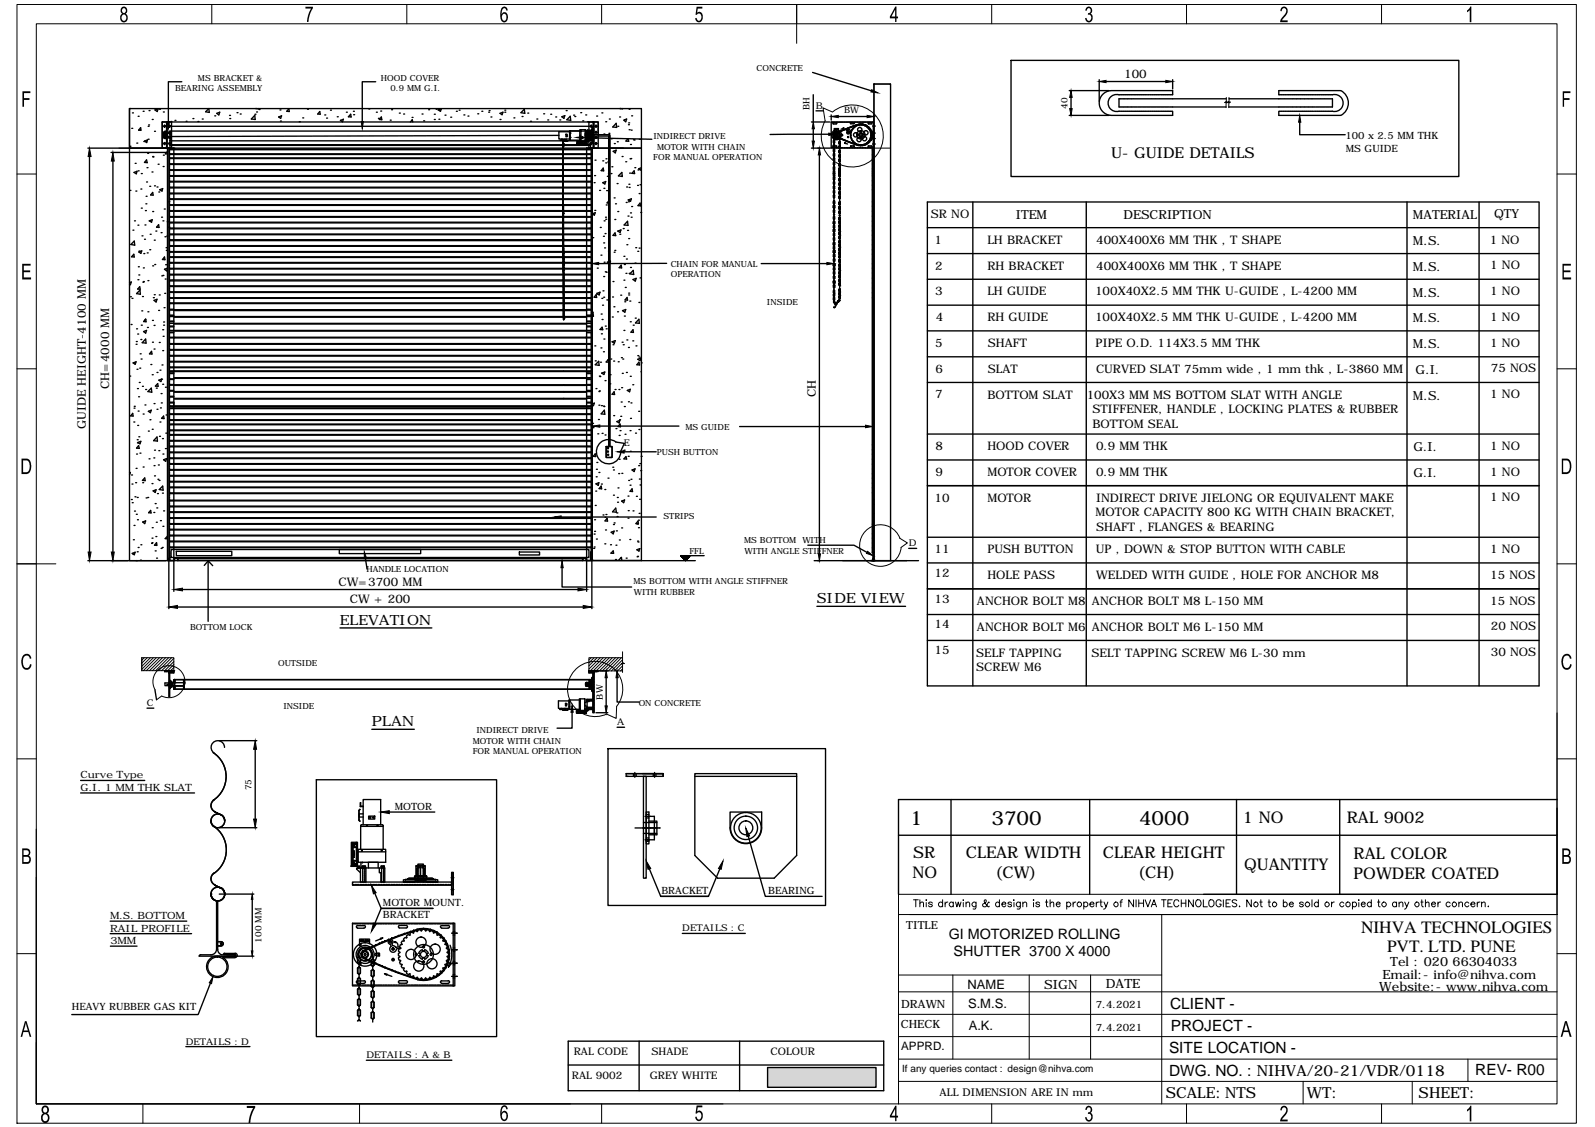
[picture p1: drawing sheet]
<svg xmlns="http://www.w3.org/2000/svg" width="297mm" height="210mm" viewBox="0 0 297 210" stroke-linecap="round" stroke-linejoin="round" font-family="sans-serif">
<defs><g id="words">
<g font-size="3.7">
<text x="169.5" y="153.7">1</text>
<text x="184.6" y="153.7">3700</text>
<text x="212.1" y="153.7">4000</text>
</g>
<g font-size="3.2">
<text x="253.5" y="173.7">NIHVA TECHNOLOGIES</text>
<text x="258.3" y="177.4">PVT. LTD. PUNE</text>
</g>
<g font-size="3">
<text x="231.5" y="153.4">1 NO</text>
<text x="250.8" y="153.4">RAL 9002</text>
<text x="170" y="159.8">SR</text>
<text x="179.9" y="159.8">CLEAR WIDTH</text>
<text x="205.4" y="159.9">CLEAR HEIGHT</text>
<text x="231.7" y="162">QUANTITY</text>
<text x="252.1" y="160">RAL COLOR</text>
<text x="169.9" y="163.5">NO</text>
<text x="185.3" y="163.6">(CW)</text>
<text x="211.9" y="163.6">(CH)</text>
<text x="252.1" y="163.7">POWDER COATED</text>
</g>
<g font-size="2.9">
<text x="217.9" y="187.9">CLIENT -</text>
<text x="217.7" y="196.2">SITE LOCATION -</text>
<text x="218" y="192">PROJECT -</text>
<text x="217.7" y="200.3">DWG. NO. : NIHVA/20-21/VDR/0118</text>
<text x="274.7" y="200.3">REV- R00</text>
</g>
<g font-size="2.8">
<text x="206.9" y="29.4">U- GUIDE DETAILS</text>
<text x="217.1" y="204.5">SCALE: NTS</text>
<text x="243.4" y="204.5">WT:</text>
<text x="264.2" y="204.5">SHEET:</text>
</g>
<g font-size="2.7">
<text x="176.7" y="174.9">GI MOTORIZED ROLLING</text>
<text x="177.6" y="178.1">SHUTTER 3700 X 4000</text>
</g>
<g font-size="2.6">
<text x="152.1" y="112.4">SIDE VIEW</text>
<text x="63.3" y="116.4">ELEVATION</text>
<text x="69.2" y="135.3">PLAN</text>
</g>
<g font-size="2.4">
<text x="258.9" y="179.9">Tel : 020 66304033</text>
<text x="180.2" y="184.1">NAME</text>
<text x="194.5" y="184.1">SIGN</text>
<text x="205.9" y="184.1">DATE</text>
<text x="256.9" y="184.5">Website:- www.nihva.com</text>
<text x="257.5" y="182.3">Email:- info@nihva.com</text>
<text x="180.3" y="187.7">S.M.S.</text>
<text x="180.4" y="191.8">A.K.</text>
</g>
<g font-size="2.3">
<text x="189.2" y="40.8">ITEM</text>
<text x="209.2" y="40.8">DESCRIPTION</text>
<text x="263.1" y="40.8">MATERIAL</text>
<text x="278.2" y="40.6">QTY</text>
<text x="263.1" y="45.6">M.S.</text>
<text x="263.1" y="50.4">M.S.</text>
<text x="263.1" y="55.2">M.S.</text>
<text x="263.1" y="60.1">M.S.</text>
<text x="263.1" y="64.8">M.S.</text>
<text x="263.6" y="69.7">G.I.</text>
<text x="263.1" y="74.5">M.S.</text>
<text x="263.2" y="84.1">G.I.</text>
<text x="263.2" y="88.9">G.I.</text>
</g>
<g font-size="2.2">
<text x="209.4" y="14.5">100</text>
<text x="173.3" y="40.6">SR NO</text>
<text x="174.1" y="45.4">1</text>
<text x="183.9" y="45.4">LH BRACKET</text>
<text x="204.2" y="45.4">400X400X6 MM THK , T SHAPE</text>
<text x="277.4" y="45.4">1 NO</text>
<text x="174.2" y="50.2">2</text>
<text x="183.9" y="50.2">RH BRACKET</text>
<text x="204.2" y="50.2">400X400X6 MM THK , T SHAPE</text>
<text x="277.5" y="50.2">1 NO</text>
<text x="174.2" y="55">3</text>
<text x="174.3" y="59.8">4</text>
<text x="183.9" y="55">LH GUIDE</text>
<text x="183.9" y="59.8">RH GUIDE</text>
<text x="203.9" y="55">100X40X2.5 MM THK U-GUIDE , L-4200 MM</text>
<text x="203.9" y="59.8">100X40X2.5 MM THK U-GUIDE , L-4200 MM</text>
<text x="277.5" y="55">1 NO</text>
<text x="277.5" y="59.8">1 NO</text>
<text x="174.1" y="64.6">5</text>
<text x="184" y="64.6">SHAFT</text>
<text x="204" y="64.6">PIPE O.D. 114X3.5 MM THK</text>
<text x="277.5" y="64.6">1 NO</text>
<text x="174.2" y="69.4">6</text>
<text x="184" y="69.4">SLAT</text>
<text x="204.1" y="69.5">CURVED SLAT 75mm wide , 1 mm thk , L-3860 MM</text>
<text x="277.7" y="69.4">75 NOS</text>
<text x="20.3" y="72.4" transform="rotate(-90 20.3 72.4)">CH=4000 MM</text>
<text x="151.9" y="74" transform="rotate(-90 151.9 74)">CH</text>
<text x="174.2" y="74.2">7</text>
<text x="183.9" y="74.2">BOTTOM SLAT</text>
<text x="202.4" y="74.2">100X3 MM MS BOTTOM SLAT WITH ANGLE</text>
<text x="203.5" y="76.9">STIFFENER, HANDLE , LOCKING PLATES &amp; RUBBER</text>
<text x="277.5" y="74.2">1 NO</text>
<text x="16" y="79.9" transform="rotate(-90 16 79.9)">GUIDE HEIGHT-4100 MM</text>
<text x="174.2" y="83.8">8</text>
<text x="183.9" y="83.8">HOOD COVER</text>
<text x="203.5" y="79.7">BOTTOM SEAL</text>
<text x="204.1" y="83.8">0.9 MM THK</text>
<text x="277.5" y="83.8">1 NO</text>
<text x="174.2" y="88.6">9</text>
<text x="183.9" y="88.6">MOTOR COVER</text>
<text x="204.1" y="88.6">0.9 MM THK</text>
<text x="277.5" y="88.6">1 NO</text>
<text x="174.1" y="93.5">10</text>
<text x="183.9" y="93.5">MOTOR</text>
<text x="204.1" y="93.5">INDIRECT DRIVE JIELONG OR EQUIVALENT MAKE</text>
<text x="277.5" y="93.4">1 NO</text>
<text x="204" y="96.2">MOTOR CAPACITY 800 KG WITH CHAIN BRACKET,</text>
<text x="204.1" y="98.9">SHAFT , FLANGES &amp; BEARING</text>
<text x="174.1" y="103">11</text>
<text x="174.1" y="107.4">12</text>
<text x="183.9" y="103.1">PUSH BUTTON</text>
<text x="183.9" y="107.9">HOLE PASS</text>
<text x="204.1" y="103.1">UP , DOWN &amp; STOP BUTTON WITH CABLE</text>
<text x="204.2" y="107.9">WELDED WITH GUIDE , HOLE FOR ANCHOR M8</text>
<text x="277.5" y="103">1 NO</text>
<text x="277.5" y="107.8">15 NOS</text>
<text x="63.1" y="109.1">CW=3700 MM</text>
<text x="65.2" y="112.3">CW + 200</text>
<text x="174.1" y="112.3">13</text>
<text x="181.9" y="112.7">ANCHOR BOLT M8</text>
<text x="203.4" y="112.7">ANCHOR BOLT M8 L-150 MM</text>
<text x="277.5" y="112.6">15 NOS</text>
<text x="174.1" y="117">14</text>
<text x="181.9" y="117.5">ANCHOR BOLT M6</text>
<text x="203.4" y="117.5">ANCHOR BOLT M6 L-150 MM</text>
<text x="277.7" y="117.4">20 NOS</text>
<text x="174.1" y="121.8">15</text>
<text x="181.8" y="122.3">SELF TAPPING</text>
<text x="181.8" y="125">SCREW M6</text>
<text x="203.3" y="122.3">SELT TAPPING SCREW M6 L-30 mm</text>
<text x="277.7" y="122.2">30 NOS</text>
<text x="167.8" y="195.5">APPRD.</text>
</g>
<g font-size="2.1">
<text x="168.8" y="173">TITLE</text>
<text x="167.8" y="191.4">CHECK</text>
<text x="167.8" y="187.7">DRAWN</text>
</g>
<text font-size="2" x="175" y="204.2">ALL DIMENSION ARE IN mm</text>
<g font-size="1.9">
<text x="250.6" y="26">100 x 2.5 MM THK</text>
<text x="250.6" y="28.3">MS GUIDE</text>
<text x="15" y="144.9">Curve Type</text>
<text x="15" y="147.3">G.I. 1 MM THK SLAT</text>
<text x="73.5" y="150.9">MOTOR</text>
<text x="123.2" y="166.5">BRACKET</text>
<text x="143.1" y="166.5">BEARING</text>
<text x="20.5" y="171.2">M.S. BOTTOM</text>
<text x="20.5" y="173.5">RAIL PROFILE</text>
<text x="71.3" y="168.7">MOTOR MOUNT.</text>
<text x="71.3" y="171">BRACKET</text>
<text x="20.6" y="175.8">3MM</text>
<text x="13.4" y="188.2">HEAVY RUBBER GAS KIT</text>
<text x="204.1" y="187.8">7.4.2021</text>
<text x="204.1" y="192">7.4.2021</text>
<text x="106.8" y="196.6">RAL CODE</text>
<text x="121.3" y="196.6">SHADE</text>
<text x="143.5" y="196.6">COLOUR</text>
<text x="106.5" y="201">RAL 9002</text>
<text x="121" y="201">GREY WHITE</text>
<text x="168" y="199.6">If any queries contact : design@nihva.com</text>
</g>
<g font-size="1.7">
<text x="150.8" y="20.5" transform="rotate(-90 150.8 20.5)">BH</text>
<text x="152" y="20.3">B</text>
<text x="157.2" y="21.1">BW</text>
<text x="198.8" y="20.2" transform="rotate(-90 198.8 20.2)">40</text>
<text x="116.2" y="83.1">E</text>
<text x="169.2" y="101.8">D</text>
<text x="27.4" y="131.5">C</text>
<text x="112.3" y="130.3" transform="rotate(-90 112.3 130.3)">BW</text>
<text x="114.9" y="135.1">A</text>
<text x="46.8" y="147.2" transform="rotate(-90 46.8 147.2)">75</text>
<text x="127.1" y="173.5">DETAILS : C</text>
<text x="48.7" y="175.6" transform="rotate(-90 48.7 175.6)">100 MM</text>
<text x="34.6" y="194.5">DETAILS : D</text>
<text x="68.2" y="197.1">DETAILS : A &amp; B</text>
</g>
<g font-size="1.6">
<text x="32.6" y="17">BEARING ASSEMBLY</text>
<text x="36.9" y="15">MS BRACKET &amp;</text>
<text x="70.9" y="15">HOOD COVER</text>
<text x="72.7" y="17">0.9 MM G.I.</text>
<text x="140.9" y="13.2">CONCRETE</text>
<text x="121.7" y="29.8">FOR MANUAL OPERATION</text>
<text x="121.7" y="25.9">INDIRECT DRIVE</text>
<text x="122.4" y="27.9">MOTOR WITH CHAIN</text>
<text x="124.9" y="49.7">CHAIN FOR MANUAL</text>
<text x="124.9" y="51.7">OPERATION</text>
<text x="142.8" y="56.8">INSIDE</text>
<text x="127.7" y="80">MS GUIDE</text>
<text x="122.3" y="84.8">PUSH BUTTON</text>
<text x="123.6" y="96.7">STRIPS</text>
<text x="138.6" y="101.2">MS BOTTOM WITH</text>
<text x="68.2" y="106.6">HANDLE LOCATION</text>
<text x="128.4" y="103.2">FFL</text>
<text x="138.7" y="103.1">WITH ANGLE STIFFNER</text>
<text x="118" y="108.8">MS BOTTOM WITH ANGLE STIFFNER</text>
<text x="118.1" y="110.8">WITH RUBBER</text>
<text x="35.4" y="117.3">BOTTOM LOCK</text>
<text x="51.8" y="124.1">OUTSIDE</text>
<text x="118.9" y="131.5">ON CONCRETE</text>
<text x="52.8" y="132">INSIDE</text>
<text x="88.7" y="136.6">INDIRECT DRIVE</text>
<text x="88" y="138.5">MOTOR WITH CHAIN</text>
<text x="88" y="140.4">FOR MANUAL OPERATION</text>
</g>
</g></defs>
<!-- layer: 0 -->
<g fill="none" stroke="#000" stroke-width=".25">
<path d="M33.9 15.2h-2.5v7.4M70 15.2h-2.5v7.4M151.3 13.5l11 3.4M162.8 15.6h3v88.8h-3zM188.3 11.2h83.4v21.7h-83.4zM199.1 16.9h7.4M199.5 18.1v2.1M204.7 14.8v4.1M206 15.2h11.1M206.9 16.9a2.31 2.31 0 0 0-2.2 2.3 2.31 2.31 0 0 0 2.2 2.3M206.9 16.9h11.5v.7h-.3M208.4 17.6a1.61 1.61 0 0 0-2 1.6 1.61 1.61 0 0 0 2 1.5"/>
<path d="M208.5 17.6h.1M208.7 17.6h.3M208.8 18.4h-.4v1.5h.4M208.9 19.9h.1M208.9 18.4h.1M209.1 17.6h.3M209.1 19.9h.4M209.1 18.4h.4M209.5 17.6h.3M209.6 19.9h.1M209.6 18.4h.1M209.8 19.9h.4"/>
<path d="M209.8 18.4h.4M209.9 17.6h.3M210.3 17.6h.3M210.3 19.9h.2M210.3 18.4h.2M210.6 19.9h.3M210.6 18.4h.3M210.6 17.6h.3M211 17.6h.1M211 19.9h.2M211 18.4h.2M211.2 17.6h.3"/>
<path d="M211.3 19.9h.1M211.3 18.4h.1M211.5 19.9h.2M211.5 18.4h.2M211.6 17.6h.3M211.7 19.9h.2M211.7 18.4h.2M212 17.6h.3M212 19.9h.2M212 18.4h.2M212.2 19.9h.2M212.2 18.4h.2"/>
<path d="M212.4 17.6h.3M212.5 19.9h.1M212.5 18.4h.1M212.7 19.9h.2M212.7 18.4h.2M212.8 17.6h.2M213 19.9h.1M213 18.4h.1M213.1 17.6h.3M213.2 19.9h.1M213.2 18.4h.1M213.4 19.9h.2"/>
<path d="M213.4 18.4h.2M213.5 17.6h.1M213.7 19.9h.1M213.7 18.4h.1M213.7 17.6h.3M213.9 19.9h.2M213.9 18.4h.2M214.1 17.6h.3M214.2 19.9h.1M214.2 18.4h.1M214.4 19.9h.1M214.4 18.4h.1"/>
<path d="M214.5 17.6h.3M214.6 19.9h.2M214.6 18.4h.2M214.9 17.6h.3M214.9 19.9h.1M214.9 18.4h.1M215.1 19.9h.2M215.1 18.4h.2M215.3 17.6h.2M215.3 19.9h.2M215.3 18.4h.2M215.6 19.9h.2"/>
<path d="M215.6 18.4h.2M215.6 17.6h.3M215.8 19.9h.2M215.8 18.4h.2M216 17.6h.1M216.1 19.9h.1M216.1 18.4h.1M216.2 17.6h.3M216.3 19.9h.2M216.3 18.4h.2M216.6 19.9h.1M216.6 18.4h.1"/>
<path d="M216.6 17.6h.3M216.8 19.9h.1M216.8 18.4h.1M217 17.6h.3M217 19.9h.2M217 18.4h.2M217.3 19.9h.1M217.3 18.4h.1M217.4 17.6h.3M217.5 19.9h.2M217.5 18.4h.2M217.7 17.6h.3"/>
<path d="M217.7 19.9h.2M217.7 18.4h.2M218 19.9h.1M218 18.4h.1M218.2 19.9h10.1M218.2 18.4h10.2M218.4 14.8v1.8M228.8 19.9h9.5M228.9 18.4h9.4M238.4 19.9h.1M238.4 18.4h.1M238.5 17.6h.3"/>
<path d="M238.6 19.9h.2M238.6 18.4h.2M238.9 17.6h.3M238.9 19.9h.1M238.9 18.4h.1M239.1 19.9h.2M239.1 18.4h.2M239.3 17.6h.3M239.3 19.9h.2M239.3 18.4h.2M239.6 19.9h.2M239.6 18.4h.2"/>
<path d="M239.6 17.6h.2M239.8 17.6h.3M239.8 19.9h.2M239.8 18.4h.2M240.1 19.9h.1M240.1 18.4h.1M240.2 17.6h.3M240.3 19.9h.2M240.3 18.4h.2M240.6 19.9h.3M240.6 18.4h.3M240.6 17.6h.3"/>
<path d="M241 17.6h.3M241 19.9h.2M241 18.4h.2M241.3 19.9h.4M241.3 18.4h.4M241.4 17.6h.3M241.8 17.6h.2M241.8 19.9h.1M241.8 18.4h.1M242 19.9h.4M242 18.4h.4M242.1 17.6h.2"/>
<path d="M242.3 17.6h.3M242.5 19.9h.1M242.5 18.4h.1M242.7 17.6h.3M242.7 19.9h.4M242.7 18.4h.4M243.1 17.6h.3M243.2 19.9h.2M243.2 18.4h.2M243.4 19.9h.4M243.4 18.4h.4M243.5 17.6h.3"/>
<path d="M243.9 17.6h.3M243.9 19.9h.2M243.9 18.4h.2M244.2 19.9h.3M244.2 18.4h.3M244.2 17.6h.3M244.6 17.6h.2M244.6 19.9h.2M244.6 18.4h.2M244.8 17.6h.3M244.9 19.9h.2M244.9 18.4h.2"/>
<path d="M245.1 19.9h.2M245.1 18.4h.2M245.2 17.6h.3M245.3 19.9h.2M245.3 18.4h.2M245.6 17.6h.3M245.6 19.9h.2M245.6 18.4h.2M245.9 19.9h.1M245.9 18.4h.1M246 17.6h.3M246.1 19.9h.1"/>
<path d="M246.1 18.4h.1M246.3 19.9h.2M246.3 18.4h.2M246.4 17.6h.3M246.6 19.9h.1M246.6 18.4h.1M246.7 17.6h.3M246.8 19.9h.2M246.8 18.4h.2M247 19.9h.2M247 18.4h.2M247.1 17.6h.2"/>
<path d="M247.3 19.9h.1M247.3 18.4h.1M247.3 17.6h.3M247.5 19.9h.2M247.5 18.4h.2M247.7 17.6h.3M247.8 19.9h.1M247.8 18.4h.1M248 18.4h.1v1.5h-.1M248.1 17.6a1.6 1.6 0 0 1 2 1.6 1.6 1.6 0 0 1-2 1.5M249.7 16.9h-11.5v.7h.2M249.7 16.9a2.6 2.6 0 0 1 0 4.6"/>
<path d="M24.1 20.2h.1M24.1 27.6h.1M24.1 20.2v7.1M24.2 27.2h.1M24.2 35.5h.1M24.5 23.9h.1M24.7 21h.1M25 32.1l.5-.2-.1 .5zM25.2 30.4h.1M25.3 35.6h.1M25.5 26.7h.1M25.7 21.7h.1"/>
<path d="M25.7 31.8h.1M26.2 23.8l.1 .5-.5-.1zM26.2 35.2h.1M26.3 38.8h.1M26.3 32.3h.1M26.7 20.7h.1M26.8 26.4h.1M26.9 26.3l.6-.2-.2 .5zM27.1 39.2h.1M27.2 38h.1M27.2 36.6h.1M27.3 33.9h.1"/>
<path d="M27.3 29.8l.1 .5h-.5zM27.4 31.2h.1M27.5 28.6h.1M27.6 25.9h.1M27.6 23.5h.1M27.7 23.3h.1M27.8 20.6h.1M27.9 34.7h.1M28.3 32h.1M28.3 22.3h.1M28.4 39.4h.1M28.4 29.2h.1"/>
<path d="M28.4 35.8l.1 .6-.4-.1zM28.5 29.2h.1M28.8 24.5h.1M28.8 34.6h.1M28.9 20.5l.5-.2-.1 .5zM29.2 34.8h.1M29.4 30.6h.1M29.6 35.8h.1M29.7 20.3h.1M29.7 35.3l.6-.2-.1 .5zM30.2 22.7h1.7v4.9h-1.7zM30.2 27.3v-4.6h81.2v2.4h2.2v2.5h5.9h-95.4"/>
<path d="M30.4 31h.1M30.4 25.1h.8M30.4 20.9h.1M30.4 28.9h.1M30.4 23.5h.4M30.4 24.7h.6M30.4 26.7h.4M30.4 25.6h.4M30.6 25.4h.4M30.6 38.9h.1M30.6 24.6h.5M30.6 25.7h.5"/>
<path d="M30.6 23.3v.4M30.6 24.5v1.3M30.6 26.5v.5M30.9 24.4h.1v1.5h-.1zM30.9 24.8h-.3v.7h.3M30.9 25.8h.1M30.9 24.5h.1M30.9 25.6h.1M31 22.7v4.9M31.1 22.7v4.9M31.2 28.2l-.4 .4 .4 .1M31.2 27.6v76.8"/>
<path d="M31.4 23.5h78.9M31.4 24.7h.4M31.4 26.7h.4M31.4 37.6h.1M31.4 27.6v76.8M31.6 23.3v.4M31.6 24.5v.3M31.6 26.5v.5M31.6 27.6v.3M31.6 28.1v.2M31.6 28.4v.2M31.6 28.8v.2"/>
<path d="M31.6 29.1v.3M31.6 29.5v.2M31.6 29.8v.3M31.6 30.2v.3M31.6 30.6v.2M31.6 30.9v.3M31.6 31.3v.2M31.6 31.7v.2M31.6 32v.2M31.6 32.4v.2M31.6 32.8v.2M31.6 33.1v.2"/>
<path d="M31.6 33.5v.2M31.6 33.8v.3M31.6 34.2v.2M31.6 34.5v.3M31.6 34.9v.2M31.6 35.2v.3M31.6 35.6v.2M31.6 36v.2M31.6 36.4v.2M31.6 36.7v.2M31.6 37.1v.2M31.6 37.4v.3"/>
<path d="M31.6 37.8v.2M31.6 38.1v.3M31.6 38.5v.2M31.6 38.8v.3M31.6 39.2v.2M31.6 39.6v.2M31.6 39.9v.3M31.7 24.4h78.4v1.8h-78.4zM31.7 25.6h.1h-.4M31.7 24.9h-1.3v.5h1.3M31.7 27.1h78.3M31.7 27h78.3v.6"/>
<path d="M31.7 26.1v1.5M31.8 22.6h.1M31.8 25h-.1M31.8 24.4v1.8M31.9 27.8h-.2v.1h.2M31.9 39.2h-.2v.2h.2M31.9 38.1h-.2v.2h.2M31.9 37h-.2v.2h.2M31.9 36h-.2v.1h.2M31.9 34.9h-.2v.1h.2M31.9 33.8h-.2v.1h.2M31.9 32.7h-.2v.1h.2"/>
<path d="M31.9 31.6h-.2v.1h.2M31.9 30.5h-.2v.1h.2M31.9 29.4h-.2v.1h.2M31.9 28.6h-.2v.2h.2M31.9 39.4h.2M31.9 38.3h.2M31.9 38.1h.2M31.9 37.2h.2M31.9 37h.2M31.9 36.1h.2M31.9 36h.2M31.9 35h.2"/>
<path d="M31.9 34.9h.2M31.9 33.9h.2M31.9 33.8h.2M31.9 32.8h.2M31.9 32.7h.2M31.9 31.7h.2M31.9 31.6h.2M31.9 30.6h.2M31.9 30.5h.2M31.9 29.5h.2M31.9 29.4h.2M31.9 39.2h.2"/>
<path d="M31.9 28.8h.2M31.9 28.6h.2M31.9 27.9h.2M31.9 27.8h.2M32.2 39.4h77.5M32.2 38.3h77.5M32.2 38.1h77.5M32.2 37.2h77.5M32.2 37h77.5M32.2 36.1h77.5M32.2 36h77.5M32.2 35h77.5"/>
<path d="M32.2 34.9h77.5M32.2 33.9h77.5M32.2 33.8h77.5M32.2 32.8h77.5M32.2 32.7h77.5M32.2 31.7h77.5M32.2 31.6h77.5M32.2 30.6h77.5M32.2 30.5h77.5M32.2 29.5h77.5M32.2 29.4h77.5M32.2 39.2h77.5"/>
<path d="M32.2 28.8h77.5M32.2 28.6h77.5M32.2 27.9h77.5M32.2 27.8h77.5M32.4 27.6h.1M32.4 27.6v76.4M32.5 28.6h.1M32.6 22.4h.1M34.7 22.6h.1M35.9 22.1h.1M36.9 22.6h.1M37.7 22.2h.1"/>
<path d="M38.9 20.2l.1 .7-.7-.1zM40 21.6h.1M40.4 21.1l.5-.2-.1 .5zM42.7 21.5h.1M42.8 22.1h.1M44.1 21h.1M44.7 21.2h.1M47.4 21.5l.1 .8-.7-.1zM47.5 21.3h.1M47.7 20.2h.1M47.7 20.2h.5M47.8 20.9h.1"/>
<path d="M48.2 20.4h.1M51.9 21.8l.5-.2-.1 .4zM52.1 20.5h.1M52.2 22.5h.1M53.8 20.3l.1 .5-.5-.1zM55.7 22.7h.1M56.4 22h.1M57.3 20.3h.1M59.5 20.8l.1 .5-.4-.1zM60.5 21.4h.1M60.8 22h.1M61.5 20.5h.1"/>
<path d="M62.8 21.7h.1M63.4 22.4l.6-.2-.2 .5zM64.5 20.9h.1M65.3 21.3l.1 .5-.5-.1zM65.8 20.7h.1M65.9 21.4h.1M68.7 20.3h.1M70.1 20.9h.1M70.5 22h.1M70.9 20.7h.1M71 21.8l.1 .5h-.5zM72.7 22.4h.1"/>
<path d="M72.9 20.4h.1M74.4 21.1h.1M75.2 21.2h.1M76.4 22.7l.4-.4 .1 .4M76.7 21.9h.1M78.6 21.2h.1M78.9 22.5h.1M79.8 20.4h.1M80.9 21.3h.1M80.9 22.3h.1M81.2 20.3h.1M81.6 20.5l.6-.2-.2 .4z"/>
<path d="M81.7 22.2h.1M82.9 21.4h.1M83.9 21.8h.1M85 20.7h.1M85.5 20.5h.1M86.4 21.4h.1M87.2 21.6h.1M89 21.2h.1M89.7 20.7h.1M91 20.9h.1M91.1 20.6h.1M91.4 21.8h.1"/>
<path d="M93.1 22.3h.1M93.1 21.1l.6-.2-.2 .5zM94 20.5h.1M94 20.9h.1M95.7 22h.1M97 21l.6-.7 .1 .8zM97.2 21.7h.1M98.3 21.1h.1M98.8 22.6h.1M100 22.2h.1M101.2 21.2h.1M102 22.3h.1"/>
<path d="M102.6 21.3h.1M103.5 21.8h.1M104.1 25.2l-72.5 .2v.4M104.3 22.3h.1M104.6 25.9v.2h-.3h.4v-.2M104.6 21.7l.6-.2-.2 .5zM104.8 26.1h.1M104.9 26.1l.1 .1zM105.1 26.1h.1M105.2 25.9v.3h.3v-.3M105.2 26.1h.1M105.4 25h.2v.5h-.2z"/>
<path d="M105.4 20.6h.1M105.5 25.1h.1M105.5 25.3h.1M105.6 22.3l.6-.6 .1 .7zM105.7 26.2h-.7h.7M105.8 26.1l-.1 .1zM106.1 24.5h-2v1.4h2M106.2 24.8h.1M106.2 25.6h.1M106.2 24.4v1.7M106.8 21.4h.1M107 21.7h.1"/>
<path d="M107.4 26.4h1.8M107.5 26.7h1.7zM107.6 26.5v.2zM107.6 26.6l.1 .1zM107.7 26.7h.1M107.8 26.5l.1 .2zM108 24.2h1v2.1h-1zM108 24.4h-1.9v1.7h1.9M108.1 24.5h.1M108.1 25.2v.1zM108.1 26h.1M108.1 26.6v.1z"/>
<path d="M108.1 21h.1M108.2 26.6v.1zM108.2 24.2v2.1M108.3 26.6h.1M108.3 26.6l.1 .1zM108.4 26.6v.1zM108.4 26.6l.1 .1zM108.5 22.5h.1M108.5 26.6l.1 .1zM108.6 25.6l12.8 .3M108.8 26.5l.1 .2zM109 26.7h.1"/>
<path d="M109 26.6v.1zM109 26h.1M109 26.1h.4M109.1 21.4h.1M109.1 26.5v.2zM109.1 24.8v.6zM109.1 25h.1M109.1 24.9v.5M109.1 25.3h.1M109.2 24.8l-.1 .2h.2M109.2 27.6v76.8h20.3M109.3 26.2h.1h-.1v.6z"/>
<path d="M109.3 26.4h-1.9v.4h1.9M109.3 26.8h.1M109.3 25.8h.3M109.3 25.9h.3M109.3 24.3h.3M109.3 24.5h.3M109.3 25.8v.1M109.3 24.3v.1M109.3 25h.1M109.3 25.3h-.2l.1 .2M109.3 25.3h.1M109.3 25.4h.7"/>
<path d="M109.3 25.7h.1M109.3 25.9v.1M109.3 24.2v.1M109.3 24.5h.1M109.4 24.9h-.4v.4h.4M109.4 26.3h.1M109.4 22.7h.1M109.4 24.8h-.4v.7h.4M109.4 26.4h.1M109.4 26.2h.1M109.4 24.3h-.1v.2h.1M109.4 25.7h-.1v.3h.1"/>
<path d="M109.4 26.1h1.1M109.4 25.7h1.1M109.5 24.9h.6M109.5 25.3h.6M109.7 24.2v-1.5h1.7v4.9h-1.7v-1.4M109.7 25.8h.9M109.7 25.9h.9M109.7 24.3h.9M109.7 24.5h.9M109.8 27.8h.2v.1h-.2M109.8 28.6h.2v.2h-.2M109.8 39.2h.2v.2h-.2"/>
<path d="M109.8 38.1h.2v.2h-.2M109.8 37h.2v.2h-.2M109.8 36h.2v.1h-.2M109.8 34.9h.2v.1h-.2M109.8 33.8h.2v.1h-.2M109.8 32.7h.2v.1h-.2M109.8 31.6h.2v.1h-.2M109.8 30.5h.2v.1h-.2M109.8 29.4h.2v.1h-.2M109.8 26.1l-.2 .3-.1-.1M109.8 26.7h.5M110 24.8h-.8v.2h.1v-.1h.7h-.7"/>
<path d="M110 25.4h-.7v-.1h-.1v.2h.8M110 24.7l.1-.1v1zM110 25.1h-.9h.9M110 24.9h.5M110 24.4v1.8M110.1 24.6h.1v1h-.1M110.1 23.3v.4M110.1 26.5v.5M110.1 27.6v.3M110.1 28.1v.2M110.1 28.4v.2M110.1 28.8v.2"/>
<path d="M110.1 29.1v.3M110.1 29.5v.2M110.1 29.8v.3M110.1 30.2v.3M110.1 30.6v.2M110.1 30.9v.3M110.1 31.3v.2M110.1 31.7v.2M110.1 32v.2M110.1 32.4v.2M110.1 32.8v.2M110.1 33.1v.2"/>
<path d="M110.1 33.5v.2M110.1 33.8v.3M110.1 34.2v.2M110.1 34.5v.3M110.1 34.9v.2M110.1 35.2v.3M110.1 35.6v.2M110.1 36v.2M110.1 36.4v.2M110.1 36.7v.2M110.1 37.1v.2M110.1 37.4v.3"/>
<path d="M110.1 37.8v.2M110.1 38.1v.3M110.1 38.5v.2M110.1 38.8v.3M110.1 39.2v.2M110.1 39.6v.2M110.1 39.9v.3M110.2 24.9h.4M110.2 25.3h.4M110.2 27.6v76.8M110.3 27.6l.2-.1v-4.7l-.2-.1h.3v4.9M110.3 23.9v1.2v-1.1l-.1 .2v1.9l.1 .1v-1.1v1.3"/>
<path d="M110.3 23.9h.1M110.3 23.8h.1M110.3 23.7h.2v2.9h-.2zM110.3 26.4h.1M110.3 23.8v.1M110.3 39.8l.6-.2-.2 .5zM110.4 25.1l.1 1.5M110.5 23.7l-.1 1.4M110.5 22.7v4.9M110.5 24.5l-1.1 .2M110.5 24.2h-1.1v2.2M110.6 22.7v4.9"/>
<path d="M110.6 34h.1M110.7 32.7h.1M110.8 39.2h.1M110.8 23.5h.4M110.8 24.7h.4M110.8 26.7h.4M110.8 25.6h.4M110.8 29.8h.1M111 23.3v.4M111 24.5v.3M111 25.4v.4M111 26.5v.5"/>
<path d="M111.1 21.6h.1M111.7 35.5h.1M112.1 21h.1M112.3 30h.1M112.3 34l.5-.2-.2 .5zM112.3 31.3l.1 .5h-.4zM112.5 25h.1M112.5 35.1h.1M112.8 22.7h.1M112.8 30.3h.1M112.8 29.6h.1M112.9 38.2h.1"/>
<path d="M113 35.5h.1M113.1 32.8h.1M113.2 30.2h.1M113.4 27.6h.1M113.4 37.5l-.3 .3h.3M113.4 32.3h-.1M113.4 24.8h.1M113.5 22.2h.1M113.6 27.6v55.6h.4v2h-1.1v-2h.5v-55.6h-3.1v76.8M113.8 32.3h.1M113.8 25.9h.1M113.9 31.1h.1"/>
<path d="M114.2 28.2l.6-.2-.2 .5zM114.4 36.9h.1M114.4 26.7h.1M114.6 38h.1M114.8 23v.7h-.7zM114.9 34.2h.1M115 26.4h.1M115 23.5h.1M115 39.4h.1M115.4 21.8h.1M115.5 20.2h.1M115.5 20.2h.4"/>
<path d="M115.8 32.1l.1 .8-.7-.1zM115.9 29.2h.1M116.1 22.4l.6-.2-.2 .5zM116.5 30.1h.1M116.6 37.7h.1M116.7 34.8h.1M117 25.8l.1 .5h-.5zM117 37.2l.6-.2-.2 .5zM117 23.2h.1M117 37.6h.1M117.1 22.9h.1M117.1 34.3h.1"/>
<path d="M117.2 20.3h.1M117.2 24.2h.1M117.2 34.9h.1M117.2 32.2h.1M117.3 29.6h.1M117.4 26.9h.1M117.4 39.7h.1M117.5 29.5h.1M117.5 24.2h.1M117.6 21.6h.1M117.6 38.5h.1M118 26h.1"/>
<path d="M118.1 26.1h.1M118.1 31.8l.1 .5h-.5zM118.2 31.2h.1M118.7 34.5h.1M118.8 31.7h.1M119 36.1h.1M119.1 25.9h.1M119.2 34.4h.1M119.2 37.8l.1 .5h-.5zM119.3 39.6h.1M119.5 31.2l-.6 .2 .5 .3 .1-.3M152 20.6h1.3"/>
<path d="M154.3 25h-10.9M154.8 27.5h.3M154.8 22.8h.3M155.2 27.2l.7 .1-.7 .1M155.2 27.5h.3M155.2 22.8h.3M155.2 22.9h.5M155.2 23.1h.5M155.2 22.8l-.1 .2 .1 .1M155.2 27.2l-.1 .1 .1 .1M155.3 38.8v.3M155.4 24.1h.7z"/>
<path d="M155.5 24v.1zM155.5 25.1h.1M155.6 25.1v.1M155.6 25.2v.1M155.6 24h.1M155.6 25.3h.1M155.6 25.1h.1M155.6 25h.1M155.6 25v.1M155.6 24v.1zM155.6 24.9h.1M155.6 25.4l4.3 1.7"/>
<path d="M155.6 24.8a20.9 20.9 0 0 1 4.8-1.7 2.01 2.01 0 0 1 1.9 2.3 2.01 2.01 0 0 1-2.4 1.7M155.6 24.8a.32 .32 0 0 0 0 .6l4.3 1.6M155.7 24.9l-.2 .2 .2 .2M155.7 24.9h-.1M155.7 25.3h.1M155.7 27.5h.3M155.7 22.8h.3M155.7 24.9h.1M155.7 24.9l-.1 .1M155.7 22.8l.2 .2-.2 .1M155.8 24.9h-.1M155.8 25.3h.1"/>
<path d="M155.8 24l.1 .1zM155.8 24.8h.1M155.8 25.5h.1M155.8 24.9l.2 .1M155.9 24h.1M155.9 24.9h.1M155.9 24l.1 .1zM156 25.3h.1M156 25.2l-.1 .2-.1-.1M156 25v.1M156 24h.1M156 25.2h.1"/>
<path d="M156 25.1h.1M156 25.1v.1M156.1 24.7h.1M156.1 25.6h.1M156.2 24.3v-.4h-.9v.4M156.2 27.5h.3M156.2 22.8h.3M156.4 24.5h.1M156.4 25.7h.1M156.4 39v.3M156.6 24.4h.1M156.6 25.9h.1"/>
<path d="M156.6 27.5h.4M156.6 22.8h.4M156.7 25h.2v.3h-.2M156.8 25v.3M156.9 24.3h.1M156.9 26h.1M157 23.9h.2zM157 23.9l-.4 .2M157.1 24.2h.1M157.1 26.1h.1M157.1 27.5h.3M157.1 22.8h.3"/>
<path d="M157.3 26.6l.2 .1zM157.3 24.1h.1M157.3 26.1h.1M157.5 26.7l.3 .1M157.6 24h.1M157.6 26.3h.1M157.6 27.5h.3M157.6 22.8h.3M157.8 24.5l-.1 .1 .1 .3h.4v-.2M157.8 23.9h.1M157.8 26.4h.1M157.9 24.3v.2"/>
<path d="M157.9 24.3l-.1-.3h-.2l.2 .5M157.9 24.4l.3 .2 .3-.1M158.1 24.2v-.1zM158.1 27.5h.3M158.1 22.8h.3M158.1 23.8h.1M158.1 26.5h.1M158.2 24.1l.1 .3M158.4 23.7h.1M158.4 26.6h.1M158.4 22.9h.6M158.4 24.5l.1 .1"/>
<path d="M158.5 25.3l-.1 .3h.1M158.5 25h-.1l.1 .3M158.5 27.4h.5M158.5 25.3h.1M158.5 24.9v.1M158.5 24.7h-.1l.1 .3M158.5 25.6l-.1 .1 .3 .2M158.5 24.6v.1M158.6 24.6l-.4 .1M158.6 27.5h.3M158.6 22.8h.3M158.6 23.6h.1"/>
<path d="M158.6 26.7h.1M158.6 25.9h.1M158.7 24.4l-.3 .1 .1 .1M158.7 25.9v.3h.1v.1l.2 .1M158.7 24.3h-.1M158.8 26.2h.1M158.8 24.1h-.1v.2M158.8 23.5h.1M158.8 26.7h.1M158.8 24v.1M159 23.9l-.1-.1-.1 .3M159 27.3l.1-.2h-.6l-.1 .1 .1 .1"/>
<path d="M159 26.4v.2l.2 .1M159 22.8l.1 .2-.1 .1h-.6v-.3M159 27.5h.4M159 22.8h.4M159 23.8h.1M159.1 23.4h.1M159.1 26.8h.1M159.2 23.7l-.1-.1-.1 .2M159.3 26.6h.1M159.3 23.6h.1M159.3 26.7l.1 .2 .1-.1M159.3 23.4h.1"/>
<path d="M159.3 26.9h.1M159.5 23.5l-.1-.1-.1 .2M159.5 26.8l.1 .2 .2-.1M159.5 23.3h.1M159.5 27h.1M159.5 27.5h.3M159.5 22.8h.3M159.8 23.2h.1M159.8 26.9l.2 .2 .1-.1M159.8 23.4l-.2-.1-.1 .1M159.8 27.1h.1M159.9 23.3h-.1"/>
<path d="M159.9 23.2a1.97 1.97 0 0 1 2.4 1.9 1.97 1.97 0 0 1-2.4 1.9M159.9 23.2l-4.2 1.7M159.9 25.2l.1 .2 .2 .1 .2-.1v.1l.3-.3M160 25v.2M160 27.5h.3M160 22.8h.3M160 23.2h.1M160.1 23.3l-.1-.1-.1 .2M160.1 26.9h.1M160.2 23.3v-.1l.3 .1M160.2 27v.1h.2l.1-.1M160.2 27v.1l.3-.1"/>
<path d="M160.2 27.1h.1M160.2 23.3h-.1M160.2 24.8l.1 .1 .1-.1M160.2 24.7l-.3 .3M160.3 23.1h.1M160.4 24.7l.3 .3M160.5 23.3h.1M160.5 27.5h.3M160.5 22.8h.3M160.5 26.9h.1M160.5 23.3l.1-.1 .2 .2M160.5 27.1h.1"/>
<path d="M160.6 23.1h.1M160.7 25v.2M160.8 23.3h.1M160.8 23.4l.3-.1v.1M160.8 27.1h.1M160.8 26.9l-.2 .2-.1-.1M160.9 23.2h.1M161 27.5h.3M161 22.8h.3M161.1 27h.1M161.1 23.4h.1M161.1 23.5l.1-.1 .2 .2"/>
<path d="M161.1 26.8v.2l-.3-.1M161.1 23.3h.1M161.3 26.9h.1M161.3 23.4h.1M161.4 26.7l-.2 .2-.1-.1M161.4 23.7l.1-.1 .1 .2M161.4 27.5h.3M161.4 22.8h.3M161.5 26.7h.1M161.6 23.8h.1M161.6 26.4l-.1 .3-.1-.1M161.7 23.9l.1-.1v.3"/>
<path d="M161.7 23.7h.1M161.7 27.2l.7 .1-.6 .1zM161.7 26.6h.1M161.7 22.9h.5M161.7 23.1h.5M161.8 22.8l-.1 .2 .1 .1M161.8 24v.1M161.8 24.1l.3 .1-.1 .2 .2 .1-.1 .1M161.8 26.2h.1M161.9 26.4h.1M161.9 23.9h.1M161.9 27.5h.3"/>
<path d="M161.9 22.8h.3M162 24.3h.1M162 25.9l.1 .1-.4 .4M162 26.2h.1M162 24.1h.1M162.1 25.6l.1 .1-.2 .2M162.1 24.6v.1M162.1 24.7h.1v.2M162.1 26h.1M162.1 24.3h.1M162.2 25.3h.1M162.2 25.3v.3h-.1"/>
<path d="M162.2 25h.1l-.1 .3M162.2 25.8h.1M162.2 24.5h.1M162.2 25.5h.1M162.3 22.8l.1 .2-.1 .1M162.3 25.3h.1M162.3 25h.1M162.3 24.8h.1M162.3 25.8l.2 .1-.3 .2zM162.4 24.4l.1 .7-.1 .7M162.4 27.5h.2M162.4 22.8h.2"/>
<path d="M162.5 23.5h.3M162.5 24.8h.3M162.5 25.8h.3M162.5 26.8h.3M162.6 22.7h-7.8v4.9h7.8M162.6 22.7h.2v4.9h-.2M162.6 27h.2M162.6 24.9h.2M162.6 22.7v4.9M162.6 25.9h.2M162.6 25.7h.2M162.6 26.7h.2"/>
<path d="M162.6 24.6h.2M162.6 23.6h.2M162.6 23.4h.2M162.8 23.5h.1M162.8 24.8h.1M162.8 25.8h.1M162.8 26.8h.1M181.2 37.6v90.1M199.1 21.5h7.4M202.3 37.6v90.1M208.5 20.7h.1M208.7 20.7h.3"/>
<path d="M209.1 20.7h.3M209.5 20.7h.3M209.9 20.7h.3M210.3 20.7h.3M210.6 20.7h.3M211 20.7h.1M211.2 20.7h.3M211.6 20.7h.3M212 20.7h.3M212.4 20.7h.3M212.8 20.7h.2M213.1 20.7h.3"/>
<path d="M213.5 20.7h.1M213.7 20.7h.3M214.1 20.7h.3M214.5 20.7h.3M214.9 20.7h.3M215.3 20.7h.2M215.6 20.7h.3M216 20.7h.1M216.2 20.7h.3M216.6 20.7h.3M217 20.7h.3M217.4 20.7h.3"/>
<path d="M217.7 20.7h.3M218.1 20.7h.2M218.3 20.7l.1 .8h-11.5M238.2 20.7v.8h11.5M238.3 20.7h.1M238.5 20.7h.3M238.9 20.7h.3M239.3 20.7h.3M239.6 20.7h.2M239.8 20.7h.3M240.2 20.7h.3M240.6 20.7h.3"/>
<path d="M241 20.7h.3M241.4 20.7h.3M241.8 20.7h.2M242 22.8v2.3h8.5M242.1 20.7h.2M242.3 20.7h.3M242.7 20.7h.3M243.1 20.7h.3M243.5 20.7h.3M243.9 20.7h.3M244.2 20.7h.3M244.6 20.7h.2"/>
<path d="M244.8 20.7h.3M245.2 20.7h.3M245.6 20.7h.3M246 20.7h.3M246.4 20.7h.3M246.7 20.7h.3M247.1 20.7h.2M247.3 20.7h.3M247.7 20.7h.3M262 37.6v90.1M275.4 37.6v90.1M286.6 37.6h-113.9v90.1h113.9v-90"/>
<path d="M24.1 52.6l.4-.1-.2 .5-.2-.1M24.3 55.3h.1M24.4 45.5l.6-.6 .1 .8zM24.6 55.6h.1M24.8 42.9h.1M24.9 47.4l.1 .5-.5-.1zM25 41.1h.1M25.4 54.7l.7-.7v.8zM25.7 52.1h.1M25.7 41.9h.1M25.8 49.7h.1M25.9 51.2h.1"/>
<path d="M25.9 46.9l.5-.2-.2 .5zM25.9 46.8h.1M26 53.4l.1 .5-.5-.1zM26.4 57.9h.1M26.4 43.9h.1M26.5 55.2h.1M26.6 52.6h.1M26.7 49.9h.1M26.7 52.4h.1M26.8 47.2h.1M26.9 44.6h.1M27 41.9h.1"/>
<path d="M27 59.5h.1M27.1 59.4l.1 .5h-.5zM27.4 47.1h.1M27.5 52.3h.1M27.5 58.1h.1M27.8 41.1l.5-.2-.1 .5zM27.9 46.5h.1M28 43.6h.1M28.4 59.7h.1M28.4 49.5h.1M28.6 55.4h.1M28.7 56l.5-.3-.1 .5z"/>
<path d="M28.7 54.9h.1M28.7 44.7h.1M28.8 49.3h.1M29 43h.1M29.5 57.8h.1M29.5 41.9l.1 .5-.4-.1zM29.7 54.9h.1M30 43.3h.1M30.1 40.5h.1M30.1 51.4h.1M30.3 51.3h.1M30.3 41.1h.1"/>
<path d="M30.5 60h.1M30.6 57.3h.1M30.6 47.9l.1 .5-.4-.1zM30.7 54.6h.1M30.7 44.1h.1M30.8 52h.1M30.8 49.3h.1M30.9 46.1h.1M31 46.6h.1M31.1 44h.1M31.1 41.3h.1M31.2 49.9l-.6 .3 .4 .2 .2-.4"/>
<path d="M31.4 42.3h.1M31.6 40.3v.2M31.6 40.7v.2M31.6 41v.3M31.6 41.4v.2M31.6 41.7v.3M31.6 42.1v.3M31.6 42.4v.3M31.6 42.8v.3M31.6 43.2v.2M31.6 43.5v.3M31.6 43.9v.2"/>
<path d="M31.6 44.3v.2M31.6 44.6v.3M31.6 45v.2M31.6 45.3v.3M31.6 45.7v.3M31.6 46v.3M31.6 46.4v.3M31.6 46.8v.2M31.6 47.1v.3M31.6 47.5v.2M31.6 47.9v.2M31.6 48.2v.3"/>
<path d="M31.6 48.6v.2M31.6 49v.2M31.6 49.3v.3M31.6 49.7v.2M31.6 50v.3M31.6 50.4v.2M31.6 50.7v.3M31.6 51.1v.2M31.6 51.5v.2M31.6 51.8v.3M31.6 52.2v.2M31.6 52.6v.2"/>
<path d="M31.6 52.9v.3M31.6 53.3v.2M31.6 53.6v.3M31.6 54v.2M31.6 54.3v.3M31.6 54.7v.2M31.6 55.1v.2M31.6 55.4v.3M31.6 55.8v.2M31.6 56.2v.2M31.6 56.5v.3M31.6 56.9v.2"/>
<path d="M31.6 57.2v.3M31.6 57.6v.2M31.6 57.9v.3M31.6 58.3v.3M31.6 58.7v.2M31.6 59v.3M31.6 59.4v.2M31.6 59.8v.2M31.7 56.4h78.3v.1h-78.3zM31.7 57.7h78.3M31.7 59h78.3M31.8 42.5h-.1l.1 .1"/>
<path d="M31.9 52.1h-.2v.2h.2M31.9 48.9h-.2v.1h.2M31.9 47.8h-.2v.1h.2M31.9 54.3h-.2v.2h.2M31.9 57.6h-.2v.1h.2M31.9 59.8h-.2v.1h.2M31.9 46.8h-.2v.2h.2M31.9 45.7h-.2v.2h.2M31.9 44.6h-.2v.2h.2M31.9 43.6h-.2v.1h.2M31.9 42.6h.3M31.9 42.5h.3"/>
<path d="M31.9 41.4h-.2v.1h.2M31.9 40.3h-.2v.2h.2M31.9 50h-.2v.1h.2M31.9 51.1h-.2v.1h.2M31.9 53.2h-.2v.2h.2M31.9 55.4h-.2v.2h.2M31.9 58.7h-.2v.1h.2M31.9 47h.2M31.9 46.8h.2M31.9 45.9h.2M31.9 45.7h.2M31.9 44.8h.2"/>
<path d="M31.9 44.6h.2M31.9 43.7h.2M31.9 43.6h.2M31.9 41.5h.2M31.9 41.4h.2M31.9 40.5h.2M31.9 40.3h.2M31.9 53.4h.2M31.9 53.2h.2M31.9 52.3h.2M31.9 52.1h.2M31.9 51.2h.2"/>
<path d="M31.9 51.1h.2M31.9 50.1h.2M31.9 50h.2M31.9 49h.2M31.9 48.9h.2M31.9 47.9h.2M31.9 47.8h.2M31.9 55.6h.2M31.9 55.4h.2M31.9 54.5h.2M31.9 54.3h.2M31.9 58.8h.2"/>
<path d="M31.9 58.7h.2M31.9 57.7h.2M31.9 57.6h.2M31.9 59.9h.2M31.9 59.8h.2M32.2 47h77.5M32.2 46.8h77.5M32.2 45.9h77.5M32.2 45.7h77.5M32.2 44.8h77.5M32.2 44.6h77.5M32.2 43.7h77.5"/>
<path d="M32.2 43.6h77.5M32.2 41.5h77.5M32.2 41.4h77.5M32.2 40.5h77.5M32.2 40.3h77.5M32.2 53.4h77.5M32.2 53.2h77.5M32.2 52.3h77.5M32.2 52.1h77.5M32.2 51.2h77.5M32.2 51.1h77.5M32.2 50.1h77.5"/>
<path d="M32.2 50h77.5M32.2 49h77.5M32.2 48.9h77.5M32.2 47.9h77.5M32.2 47.8h77.5M32.2 55.6h77.5M32.2 55.4h77.5M32.2 54.5h77.5M32.2 54.3h77.5M32.2 58.8h.2M32.2 58.7h.2M32.2 57.7h.2"/>
<path d="M32.2 57.6h.2M32.2 59.9h.2M32.2 59.8h.2M32.3 42.6h77M32.3 42.5h77M32.5 57.8h76.6M32.5 59.1h76.6M109.2 58.8h.5M109.2 58.7h.5M109.2 57.7h.5M109.2 57.6h.5M109.2 59.9h.5"/>
<path d="M109.2 59.8h.5M109.4 42.6h.1M109.4 42.5h.1M109.6 42.5h.4v.1h-.4M109.8 52.1h.2v.2h-.2M109.8 48.9h.2v.1h-.2M109.8 47.8h.2v.1h-.2M109.8 54.3h.2v.2h-.2M109.8 57.6h.2v.1h-.2M109.8 59.8h.2v.1h-.2M109.8 46.8h.2v.2h-.2M109.8 45.7h.2v.2h-.2"/>
<path d="M109.8 44.6h.2v.2h-.2M109.8 43.6h.2v.1h-.2M109.8 41.4h.2v.1h-.2M109.8 40.3h.2v.2h-.2M109.8 50h.2v.1h-.2M109.8 51.1h.2v.1h-.2M109.8 53.2h.2v.2h-.2M109.8 55.4h.2v.2h-.2M109.8 58.7h.2v.1h-.2M110.1 40.3v.2M110.1 40.7v.2M110.1 41v.3"/>
<path d="M110.1 41.4v.2M110.1 41.7v.3M110.1 42.1v.3M110.1 42.4v.3M110.1 42.8v.3M110.1 43.2v.2M110.1 43.5v.3M110.1 43.9v.2M110.1 44.3v.2M110.1 44.6v.3M110.1 45v.2M110.1 45.3v.3"/>
<path d="M110.1 45.7v.3M110.1 46v.3M110.1 46.4v.3M110.1 46.8v.2M110.1 47.1v.3M110.1 47.5v.2M110.1 47.9v.2M110.1 48.2v.3M110.1 48.6v.2M110.1 49v.2M110.1 49.3v.3M110.1 49.7v.2"/>
<path d="M110.1 50v.3M110.1 50.4v.2M110.1 50.7v.3M110.1 51.1v.2M110.1 51.5v.2M110.1 51.8v.3M110.1 52.2v.2M110.1 52.6v.2M110.1 52.9v.3M110.1 53.3v.2M110.1 53.6v.3M110.1 54v.2"/>
<path d="M110.1 54.3v.3M110.1 54.7v.2M110.1 55.1v.2M110.1 55.4v.3M110.1 55.8v.2M110.1 56.2v.2M110.1 56.5v.3M110.1 56.9v.2M110.1 57.2v.3M110.1 57.6v.2M110.1 57.9v.3M110.1 58.3v.3"/>
<path d="M110.1 58.7v.2M110.1 59v.3M110.1 59.4v.2M110.1 59.8v.2M110.3 58.3l.1-.1 .1 .7h-.2M110.4 44.3h.1M111 54.9l.1 .5h-.5zM111.2 54.6l.5-.2-.1 .5zM111.2 49.9h.1M111.3 54.8h.1M111.8 42.4h.1M111.9 47.5h.1"/>
<path d="M112 58.5h.1M112.1 55.6h.1M112.1 59.5h.1M112.2 56.8h.1M112.3 54.2h.1M112.4 44h.1M112.4 51.5h.1M112.4 55.4h.1M112.4 45.2h.1M112.5 48.8h.1M112.5 41.1h.1M112.6 46.2h.1"/>
<path d="M112.7 43.5h.1M112.7 50.6h.1M112.8 40.5h.1M112.8 40.8h.1M112.9 50.7h.1M113 55.9h.1M113.3 46.8h.1M113.4 48.8h-.3l.3 .2M113.6 48.7l.1-.1-.1 .4M114 59h.1M114.1 55.3h.1M114.2 52.4h.1"/>
<path d="M114.3 57.1h.1M114.4 47h.1M114.5 46.6h.1M114.5 40.9h.1M114.5 43.4l.2 .5-.5-.1zM115 58.1h.1M115 43l.6-.2-.1 .5zM115.4 43.6h.1M115.6 55h.1M115.7 49.4l.1 .5h-.5zM115.9 57.9l.6-.3-.1 .6zM116.1 42.6h.1"/>
<path d="M116.2 47.7h.1M116.2 52.2h.1M116.3 58.9h.1M116.3 49.3h.1M116.4 56.2h.1M116.4 53.5h.1M116.6 50.9h.1M116.7 48.2h.1M116.7 45.6h.1M116.8 55.4l.1 .5h-.5zM116.9 42.9h.1M116.9 41.2l.1 .8-.8-.1z"/>
<path d="M117 40.2h.1M117.1 54.6h.1M117.1 44.4h.1M117.1 54.9h.1M117.2 50.9h.1M117.3 56.1h.1M117.3 51l.6-.6 .1 .7zM117.4 59.9h.1M117.4 49.8h.1M117.5 40.5h.1M117.9 52.1l.6-.3-.2 .6zM118.3 49h.1"/>
<path d="M118.3 59.3h.1M118.4 46.1h.1M118.8 46.8h.1M119 56.3h.1M119 59.5l.1 .7-.8-.1zM119 46.2h.1M119.2 51.8h.1M124.1 49.1h-12.6M141.8 49.1h12.2M155.3 56v.1M156.4 43.1h.1M156.4 43.8h.1"/>
<path d="M156.4 46h.1M156.4 50.4h.1M156.4 53.2h.1M156.4 41.7h.1M156.4 47.4v.1M156.4 48.4v.1M156.4 51.8h.1M172.7 42.4h113.9M172.7 47.2h113.9M172.7 52h113.9M172.7 56.8h113.9M24.2 70h.1"/>
<path d="M24.4 60.4h.1M24.7 77l.1 .5h-.5zM24.8 67.6l.5-.2-.1 .4zM24.9 78.6h.1M25 76h.1M25 75.7h.1M25.3 64.1h.1M25.4 63.6h.1M25.4 61.2h.1M25.5 68.8h.1M25.6 72.4h.1M25.6 79.2h.1"/>
<path d="M25.6 62.2h.1M25.7 76.6h.1M25.8 73.9h.1M25.9 71.2h.1M26 68.6h.1M26.1 65.9h.1M26.2 63.2h.1M26.3 66.9h.1M26.3 60.6h.1M26.5 72h.1M26.7 77.1h.1M26.7 61.8l.6-.3-.2 .5z"/>
<path d="M27 75.4h.1M27.1 72.5h.1M27.1 63.1l.1 .8-.7-.1zM27.5 61h.1M27.5 72.9l.7-.6 .1 .8zM27.6 76.6l.6-.2-.2 .5zM27.9 78.2h.1M28.1 67.9h.1M28.2 65.4l.1 .5h-.5zM28.3 80h.1M28.3 69.8h.1M28.4 63.7h.1"/>
<path d="M28.7 75.2h.1M28.7 65h.1M28.7 60.6h.1M29.1 72.3h.1M29.2 76.2h.1M29.2 69.4h.1M29.4 71.4v.6l-.5-.1zM29.6 70.8l.5-.2-.1 .5zM29.7 63.8h.1M29.8 78.6h.1M29.8 68.9h.1M29.9 76h.1"/>
<path d="M30 73.3h.1M30 75h.1M30.1 70.6h.1M30.2 68h.1M30.3 65.3h.1M30.3 71.6h.1M30.3 61.4h.1M30.4 62.6h.1M30.5 60.6h.1M30.5 77.5l.1 .5-.5-.1zM30.8 72.1h.1M30.9 77.3h.1"/>
<path d="M31.6 60.1v.3M31.6 60.5v.2M31.6 60.8v.3M31.6 61.2v.3M31.6 61.5v.3M31.6 61.9v.3M31.6 62.3v.2M31.6 62.6v.3M31.6 63v.2M31.6 63.4v.2M31.6 63.7v.3M31.6 64.1v.2"/>
<path d="M31.6 64.5v.2M31.6 64.8v.3M31.6 65.2v.2M31.6 65.5v.3M31.6 65.9v.2M31.6 66.2v.3M31.6 66.6v.2M31.6 67v.2M31.6 67.3v.2M31.6 67.7v.2M31.6 68.1v.2M31.6 68.4v.3"/>
<path d="M31.6 68.8v.2M31.6 69.1v.3M31.6 69.5v.2M31.6 69.8v.3M31.6 70.2v.2M31.6 70.6v.2M31.6 70.9v.2M31.6 71.3v.2M31.6 71.7v.2M31.6 72v.2M31.6 72.4v.2M31.6 72.7v.3"/>
<path d="M31.6 73.1v.2M31.6 73.4v.3M31.6 73.8v.2M31.6 74.2v.2M31.6 74.5v.2M31.6 74.9v.2M31.6 75.3v.2M31.6 75.6v.2M31.6 76v.2M31.6 76.3v.3M31.6 76.7v.2M31.6 77v.3"/>
<path d="M31.6 77.4v.3M31.6 77.8v.2M31.6 78.1v.3M31.6 78.5v.2M31.6 78.9v.2M31.6 79.2v.2M31.6 79.6v.2M31.6 79.9v.3M31.7 62.8h78.3v.1h-78.3zM31.7 60.2h78.3M31.7 61.5h78.3M31.9 79h-.2v.1h.2"/>
<path d="M31.9 65.1h-.2v.1h.2M31.9 61.8h-.2v.2h.2M31.9 60.7h-.2v.2h.2M31.9 67.3h-.2v.1h.2M31.9 70.6h-.2v.1h.2M31.9 69.5h-.2v.1h.2M31.9 72.7h-.2v.1h.2M31.9 73.8h-.2v.1h.2M31.9 77.1h-.2v.1h.2M31.9 76h-.2v.1h.2M31.9 64h-.2v.1h.2M31.9 66.2h-.2v.1h.2"/>
<path d="M31.9 68.4h-.2v.1h.2M31.9 71.6h-.2v.1h.2M31.9 74.9h-.2v.1h.2M31.9 78.2h-.2v.1h.2M31.9 79.1h.2M31.9 79h.2M31.9 66.3h.2M31.9 66.2h.2M31.9 65.2h.2M31.9 65.1h.2M31.9 64.1h.2M31.9 64h.2"/>
<path d="M31.9 62h.2M31.9 61.8h.2M31.9 60.9h.2M31.9 60.7h.2M31.9 68.5h.2M31.9 68.4h.2M31.9 67.4h.2M31.9 67.3h.2M31.9 71.7h.2M31.9 71.6h.2M31.9 70.7h.2M31.9 70.6h.2"/>
<path d="M31.9 69.6h.2M31.9 69.5h.2M31.9 72.8h.2M31.9 72.7h.2M31.9 75h.2M31.9 74.9h.2M31.9 73.9h.2M31.9 73.8h.2M31.9 78.3h.2M31.9 78.2h.2M31.9 77.2h.2M31.9 77.1h.2"/>
<path d="M31.9 76.1h.2M31.9 76h.2M32.2 79.1h77.5M32.2 79h77.5M32.2 66.3h77.5M32.2 66.2h77.5M32.2 65.2h77.5M32.2 65.1h77.5M32.2 64.1h77.5M32.2 64h77.5M32.2 62h.2M32.2 61.8h.2"/>
<path d="M32.2 60.9h.2M32.2 60.7h.2M32.2 68.5h77.5M32.2 68.4h77.5M32.2 67.4h77.5M32.2 67.3h77.5M32.2 71.7h.2M32.2 71.6h.2M32.2 70.7h.2M32.2 70.6h.2M32.2 69.6h.2M32.2 69.5h.2"/>
<path d="M32.2 72.8h.2M32.2 72.7h.2M32.2 75h.2M32.2 74.9h.2M32.2 73.9h.2M32.2 73.8h.2M32.2 78.3h77.5M32.2 78.2h77.5M32.2 77.2h77.5M32.2 77.1h77.5M32.2 76.1h77.5M32.2 76h77.5"/>
<path d="M32.4 75.6h-.7v.1h78.3v-.1h-.8M32.5 60.4h76.6M32.5 61.7h76.6M32.5 70.5h72.5M32.5 71.8h72.5M32.5 73.1h72.5M32.5 74.3h72.5M32.5 70.3h77.5M32.5 71.7h77.5M32.5 72.9h77.5M32.5 74.2h77.5M32.5 75.6h72.5"/>
<path d="M105 69.2h-73.3v-.1h78.3v.1h-4.9M105.1 70.5h4M105.1 71.8h4M105.1 73.1h4M105.1 74.3h4M105.1 75.6h4M109.2 62h.5M109.2 61.8h.5M109.2 60.9h.5M109.2 60.7h.5M109.2 71.7h.5M109.2 71.6h.5"/>
<path d="M109.2 70.7h.5M109.2 70.6h.5M109.2 69.6h.5M109.2 69.5h.5M109.2 72.8h.5M109.2 72.7h.5M109.2 75h.5M109.2 74.9h.5M109.2 73.9h.5M109.2 73.8h.5M109.8 79h.2v.1h-.2M109.8 65.1h.2v.1h-.2"/>
<path d="M109.8 61.8h.2v.2h-.2M109.8 60.7h.2v.2h-.2M109.8 67.3h.2v.1h-.2M109.8 70.6h.2v.1h-.2M109.8 69.5h.2v.1h-.2M109.8 72.7h.2v.1h-.2M109.8 73.8h.2v.1h-.2M109.8 77.1h.2v.1h-.2M109.8 76h.2v.1h-.2M109.8 64h.2v.1h-.2M109.8 66.2h.2v.1h-.2M109.8 68.4h.2v.1h-.2"/>
<path d="M109.8 71.6h.2v.1h-.2M109.8 74.9h.2v.1h-.2M109.8 78.2h.2v.1h-.2M110.1 60.1v.3M110.1 60.5v.2M110.1 60.8v.3M110.1 61.2v.3M110.1 61.5v.3M110.1 61.9v.3M110.1 62.3v.2M110.1 62.6v.3M110.1 63v.2"/>
<path d="M110.1 63.4v.2M110.1 63.7v.3M110.1 64.1v.2M110.1 64.5v.2M110.1 64.8v.3M110.1 65.2v.2M110.1 65.5v.3M110.1 65.9v.2M110.1 66.2v.3M110.1 66.6v.2M110.1 67v.2M110.1 67.3v.2"/>
<path d="M110.1 67.7v.2M110.1 68.1v.2M110.1 68.4v.3M110.1 68.8v.2M110.1 69.1v.3M110.1 69.5v.2M110.1 69.8v.3M110.1 70.2v.2M110.1 70.6v.2M110.1 70.9v.2M110.1 71.3v.2M110.1 71.7v.2"/>
<path d="M110.1 72v.2M110.1 72.4v.2M110.1 72.7v.3M110.1 73.1v.2M110.1 73.4v.3M110.1 73.8v.2M110.1 74.2v.2M110.1 74.5v.2M110.1 74.9v.2M110.1 75.3v.2M110.1 75.6v.2M110.1 76v.2"/>
<path d="M110.1 76.3v.3M110.1 76.7v.2M110.1 77v.3M110.1 77.4v.3M110.1 77.8v.2M110.1 78.1v.3M110.1 78.5v.2M110.1 78.9v.2M110.1 79.2v.2M110.1 79.6v.2M110.1 79.9v.3M110.3 75.2l.4-.1-.2 .5-.2-.2"/>
<path d="M110.3 78.9h.1M110.4 79.7h.1M110.8 64.4h.1M110.9 67.2h.1M110.9 67.9l.6-.6 .1 .8zM111 72.4h.1M111.4 78.1h.1M111.5 75.5h.1M111.5 72.9h.1M111.6 72.8h.1M111.6 70h.1M111.7 70.1h.1"/>
<path d="M111.7 79.4h14.7M111.8 67.5h.1M111.9 64.8h.1M112 62.2h.1M112 75.6h.1M112 69.5l.6-.2-.1 .5zM112.1 60.9l.2 .5h-.6zM112.4 75.6h.1M112.4 65.5h.1M112.5 63.1h.1M112.5 75.7h.1M112.6 76.4v.8l-.6-.1z"/>
<path d="M112.7 70.9h.1M112.7 60.7h.1M112.9 61.2h.1M113.4 66.3h.1M113.4 66.3v.3M113.4 67.4l-.1-.4-.4 .4 .5 .1M113.6 71.5h.1M113.6 69.8h.1M113.7 66.9h.1M114 63.7l.6-.3-.2 .6zM114.2 64.2h.1M114.3 77.4h.1"/>
<path d="M114.3 67.3h.1M114.4 73l.1 .5-.5-.1zM114.5 72.5h.1M114.7 79.8h.1M114.9 78.5l.5-.2-.1 .5zM115.1 67.4h.1M115.3 72.5h.1M115.4 78.2h.1M115.5 79l.1 .5-.5-.1zM115.6 77.5h.1M115.7 74.9h.1M115.7 66.6h.1"/>
<path d="M115.8 72.2h.1M115.9 63.7h.1M115.9 69.5h.1M116 66.9h.1M116.1 64.2h.1M116.2 61.5h.1M116.3 75.7h.1M116.7 69.4h.1M116.7 63.3h.1M116.8 72.7l.6-.2-.2 .5zM117 74.8h.1M117 64.7h.1"/>
<path d="M117.4 70.1h.1M117.4 77.9h.1M117.5 75h.1M117.8 71.7h.1M117.8 63.5h.1M117.9 61.4l.1 .5h-.5zM117.9 60.6h.1M118.4 64.4h.1M118.8 66.2h.1M118.8 66.9l.5-.2-.1 .5zM118.9 76.6h.1M119 66.5h.1"/>
<path d="M119 80h.1M119 67.5l.1 .5-.5-.1zM119.4 67.6h.1M119.5 69.2h.1M137.7 79.4h23.5M172.7 61.6h113.9M172.7 66.4h113.9M172.7 71.2h113.9M24.1 88.1l.2-.1-.2 .5M24.5 93h.1M24.5 88.5h.1M24.6 90.2h.1"/>
<path d="M24.6 93.6h.1M25 97.9h.1M25 95.2h.1M25.1 92.5h.1M25.3 89.9h.1M25.3 87.2h.1M25.4 95.8h.1M25.4 84.6h.1M25.6 81.9h.1M25.6 92.7h.1M25.6 82.5h.1M25.6 96.8h.1"/>
<path d="M25.7 82.4l.5-.2-.1 .5zM25.8 83l.1 .5h-.5zM25.9 81.4h.1M26.1 84.4h.1M26.6 89.9h.1M26.6 97.2l.5-.2-.1 .5zM26.7 87h.1M27 89v.5h-.5zM27.2 92.7h.1M27.5 92.7h.1M27.6 80.3h.1M27.8 85.5h.1"/>
<path d="M28.1 95.1v.4h-.4zM28.3 90.1h.1M28.3 98.3h.1M28.5 91.4l.6-.2-.2 .5zM28.6 95.4h.1M28.6 85.3h.1M28.7 86.7h.1M28.8 88.6h.1M28.8 83.8h.1M28.9 93.8h.1M29 99.9h.1M29.1 97.3h.1"/>
<path d="M29.2 94.6h.1M29.2 81.4l.1 .8-.7-.1zM29.3 91.9h.1M29.4 89.3h.1M29.5 86.6h.1M29.6 83.9h.1M29.6 89.5h.1M29.7 91.2l.6-.7 .1 .8zM29.7 81.3h.1M29.9 97h.1M30.3 91.8h.1M30.3 81.7h.1"/>
<path d="M30.3 84.6h.1M30.3 98h.1M30.5 95.2h.1M30.5 85.6l.5-.2-.2 .5zM30.8 83.6h.1M30.9 80.7h.1M31.2 99.9l-.4 .4 .4 .1M31.6 80.3v.2M31.6 80.6v.3M31.6 81v.3M31.6 81.4v.2M31.6 81.7v.3"/>
<path d="M31.6 82.1v.2M31.6 82.5v.2M31.6 82.8v.2M31.6 83.2v.2M31.6 83.6v.2M31.6 83.9v.2M31.6 84.3v.2M31.6 84.6v.3M31.6 85v.2M31.6 85.3v.3M31.6 85.7v.2M31.6 86v.3"/>
<path d="M31.6 86.4v.2M31.6 86.8v.2M31.6 87.2v.2M31.6 87.5v.2M31.6 87.9v.2M31.6 88.2v.3M31.6 88.6v.2M31.6 88.9v.3M31.6 89.3v.2M31.6 89.6v.3M31.6 90v.2M31.6 90.4v.2"/>
<path d="M31.6 90.7v.3M31.6 91.1v.2M31.6 91.5v.2M31.6 91.8v.3M31.6 92.2v.2M31.6 92.5v.3M31.6 92.9v.3M31.6 93.2v.3M31.6 93.6v.3M31.6 94v.2M31.6 94.3v.3M31.6 94.7v.2"/>
<path d="M31.6 95.1v.2M31.6 95.4v.3M31.6 95.8v.2M31.6 96.1v.3M31.6 96.5v.3M31.6 96.8v.3M31.6 97.2v.3M31.6 97.6v.2M31.6 97.9v.3M31.6 98.3v.2M31.6 98.7v.2M31.6 99v.3"/>
<path d="M31.6 99.4v.2M31.6 99.8v.2M31.9 86.3h-.2v.2h.2M31.9 83.1h-.2v.1h.2M31.9 82h-.2v.2h.2M31.9 90.7h-.2v.1h.2M31.9 88.5h-.2v.2h.2M31.9 80.9h-.2v.2h.2M31.9 99.7h-.2v.1h.2M31.9 98.6h-.2v.1h.2M31.9 97.5h-.2v.1h.2M31.9 96.4h-.2v.1h.2"/>
<path d="M31.9 95.3h-.2v.1h.2M31.9 94.3h-.2v.1h.2M31.9 93.2h-.2v.1h.2M31.9 80.1h-.2v.1h.2M31.9 84.2h-.2v.1h.2M31.9 85.3h-.2v.1h.2M31.9 87.4h-.2v.2h.2M31.9 89.6h-.2v.2h.2M31.9 91.8h-.2v.1h.2M31.9 99.8h.2M31.9 99.7h.2M31.9 98.7h.2"/>
<path d="M31.9 98.6h.2M31.9 97.6h.2M31.9 97.5h.2M31.9 96.5h.2M31.9 96.4h.2M31.9 95.4h.2M31.9 95.3h.2M31.9 94.4h.2M31.9 94.3h.2M31.9 93.3h.2M31.9 93.2h.2M31.9 87.6h.2"/>
<path d="M31.9 87.4h.2M31.9 86.5h.2M31.9 86.3h.2M31.9 85.4h.2M31.9 85.3h.2M31.9 84.3h.2M31.9 84.2h.2M31.9 83.2h.2M31.9 83.1h.2M31.9 82.2h.2M31.9 82h.2M31.9 91.9h.2"/>
<path d="M31.9 91.8h.2M31.9 90.8h.2M31.9 90.7h.2M31.9 89.8h.2M31.9 89.6h.2M31.9 88.7h.2M31.9 88.5h.2M31.9 80.2h.2M31.9 80.1h.2M31.9 81.1h.2M31.9 80.9h.2M32.2 99.8h77.5"/>
<path d="M32.2 99.7h77.5M32.2 98.7h77.5M32.2 98.6h77.5M32.2 97.6h77.5M32.2 97.5h77.5M32.2 96.5h77.5M32.2 96.4h77.5M32.2 95.4h77.5M32.2 95.3h77.5M32.2 94.4h77.5M32.2 94.3h77.5M32.2 93.3h77.5"/>
<path d="M32.2 93.2h77.5M32.2 87.6h77.5M32.2 87.4h77.5M32.2 86.5h77.5M32.2 86.3h77.5M32.2 85.4h77.5M32.2 85.3h77.5M32.2 84.3h77.5M32.2 84.2h77.5M32.2 83.2h77.5M32.2 83.1h77.5M32.2 82.2h77.5"/>
<path d="M32.2 82h77.5M32.2 91.9h77.5M32.2 91.8h77.5M32.2 90.8h77.5M32.2 90.7h77.5M32.2 89.8h77.5M32.2 89.6h77.5M32.2 88.7h77.5M32.2 88.5h77.5M32.2 80.2h77.5M32.2 80.1h77.5M32.2 81.1h77.5"/>
<path d="M32.2 80.9h77.5M104.5 96.3h17.7M109.8 86.3h.2v.2h-.2M109.8 83.1h.2v.1h-.2M109.8 82h.2v.2h-.2M109.8 90.7h.2v.1h-.2M109.8 88.5h.2v.2M109.8 80.9h.2v.2h-.2M109.8 99.7h.2v.1h-.2M109.8 98.6h.2v.1h-.2M109.8 97.5h.2v.1h-.2M109.8 96.4h.2v.1h-.2"/>
<path d="M109.8 95.3h.2v.1h-.2M109.8 94.3h.2v.1h-.2M109.8 93.2h.2v.1h-.2M109.8 80.1h.2v.1h-.2M109.8 84.2h.2v.1h-.2M109.8 85.3h.2v.1h-.2M109.8 87.4h.2v.2h-.2M109.8 89.6h.2v.2h-.2M109.8 91.8h.2v.1h-.2M109.8 88.7h.4M110.1 80.3v.2M110.1 80.6v.3"/>
<path d="M110.1 81v.3M110.1 81.4v.2M110.1 81.7v.3M110.1 82.1v.2M110.1 82.5v.2M110.1 82.8v.2M110.1 83.2v.2M110.1 83.6v.2M110.1 83.9v.2M110.1 84.3v.2M110.1 84.6v.3M110.1 85v.2"/>
<path d="M110.1 85.3v.3M110.1 85.7v.2M110.1 86v.3M110.1 86.4v.2M110.1 86.8v.2M110.1 87.2v.2M110.1 87.5v.2M110.1 87.9v.2M110.1 88.2v.3M110.1 88.6v.2M110.1 88.9v.3M110.1 89.3v.2"/>
<path d="M110.1 89.6v.3M110.1 90v.2M110.1 90.4v.2M110.1 90.7v.3M110.1 91.1v.2M110.1 91.5v.2M110.1 91.8v.3M110.1 92.2v.2M110.1 92.5v.3M110.1 92.9v.3M110.1 93.2v.3M110.1 93.6v.3"/>
<path d="M110.1 94v.2M110.1 94.3v.3M110.1 94.7v.2M110.1 95.1v.2M110.1 95.4v.3M110.1 95.8v.2M110.1 96.1v.3M110.1 96.5v.3M110.1 96.8v.3M110.1 97.2v.3M110.1 97.6v.2M110.1 97.9v.3"/>
<path d="M110.1 98.3v.2M110.1 98.7v.2M110.1 99v.3M110.1 99.4v.2M110.1 99.8v.2M110.6 99.5h.1M110.7 96.8h.1M110.7 99h.1M110.9 94.1h.1M110.9 84.5v.5h-.4zM110.9 91.5h.1M111 90.1l.5-.2-.1 .5z"/>
<path d="M111 88.8h.1M111.1 87.4h.1M111.2 86.1h.1M111.3 80.8h.1M111.5 88h.1M112 90.5v.5h-.4zM112 90.2h.1M112.1 80.7h.1M112.3 95.9h.1M112.6 91.2h.1M112.7 81h.1M112.7 96.3h.1"/>
<path d="M112.8 98.7h.1M112.8 95.8h.1M113.1 96.5v.6l-.4-.1zM113.2 89.1h.1M113.3 81.4h.1M113.8 99.1l.6-.2-.2 .5zM114.1 87h.1M114.2 97.7h.1M114.2 87.5h.1M114.2 92.2h.1M114.4 97.4h.1M114.7 82.3l1.6 .3-.7 1.5"/>
<path d="M114.7 94.6l.1 .8-.7-.1zM114.7 82.3a2.26 2.26 0 0 0-3.4 .9 2.26 2.26 0 0 0 1.5 3.1 2.26 2.26 0 0 0 2.8-2.1M114.8 98.9h.1M114.9 95.5h.1M114.9 96.2h.1M115 92.7h.1M115 93.5h.1M115.1 90.9h.1M115.2 88.2h.1M115.3 85.5h.1M115.3 81.1h.1M115.5 80.2h.1"/>
<path d="M115.6 84.1h.1M115.8 98.3h.1M115.8 93.3l.5-.2-.2 .5zM115.8 88.2h.1M116.2 83.8h.1M116.2 84.1h6M116.4 80.9h.1M116.6 85l.1 .5h-.5zM117 96.5h.1M117 92.4h.1M117 95.1h.1M117 85h.1"/>
<path d="M117.1 89.5h.1M117.3 90.4h.1M117.3 80.2h.1M117.4 84.1h.1M117.5 89.3h.1M117.7 91l.1 .6-.5-.1zM117.7 87.5l.6-.2-.2 .5zM117.9 95.2h.1M118.3 80.7h.1M118.5 92.4h.1M118.6 97.6h.1M118.8 97.1l.1 .5-.5-.1z"/>
<path d="M118.9 96.9h.1M118.9 98.3h.1M118.9 86.7h.1M119 95.6h.1M119.1 89.2h.1M119.1 93h.1M119.2 86.3h.1M119.2 90.3h.1M119.3 87.7h.1M119.4 85h.1M172.7 80.8h113.9M172.7 85.7h113.9"/>
<path d="M172.7 90.5h113.9M24.6 103.1l.6-.2-.2 .4zM24.8 103.2h.1M24.8 100.5h.1M25.4 104.4h.1M25.6 102.8h.1M25.7 102h.1M26.1 104.3h.1M26.2 101.5h.1M28.2 101.2h.1M28.3 100.2h.1M28.3 101.1h.1"/>
<path d="M28.9 102.6h.1M29.2 101.1v.5l-.4-.1zM29.2 104h.1M30 102.1h.1M30.2 102h.1M31.4 104.4h-7.3v-84.2h95.4v84.2M31.4 104.4h1M31.6 100.1v.3M31.6 100.5v.2M31.6 100.8v.3M31.6 101.2v.2M31.6 101.5v.3"/>
<path d="M31.6 101.9v.2M31.6 102.3v.2M31.6 102.6v.3M31.6 103v.2M31.6 103.4v.2M31.6 103.7v.3M31.6 104.1l.1 .3M31.7 102.8v1.6h78.3v-1.6M31.7 104.4h.3M31.8 103.8h77.9v-1.5h-77.8v1.5M31.9 101.9h-.2v.1h.2M31.9 100.8h-.2v.1h.2"/>
<path d="M31.9 102h.2M31.9 101.9h.2M31.9 100.9h.2M31.9 100.8h.2M32.1 104.4h.3M32.2 102h77.5M32.2 101.9h77.5M32.2 100.9h77.5M32.2 100.8h77.5M32.5 104.4v-.4h76.6v.4M32.8 102.7h10.4v.8h-10.4zM33.1 104.4v-.3v.3"/>
<path d="M33.1 104.4h75.4M38 105.3l.8-.8 .8 .9M38.8 104.5h.1M38.8 104.5v11.2M63.2 102.3h15.1v.8h-15.1zM63.3 117h17.1M68.1 104l.3 2M96.7 102.8h3.8v.6h-3.8zM104.7 105.7v3.6h12.9M108.5 104.4v-.3l.1 .3M109.2 104.4h.1M109.4 104.4h.3"/>
<path d="M109.8 101.9h.2v.1h-.2M109.8 100.8h.2v.1h-.2M110.1 104.1v.3h-.3M110.1 100.1v.3M110.1 100.5v.2M110.1 100.8v.3M110.1 101.2v.2M110.1 101.5v.3M110.1 101.9v.2M110.1 102.3v.2M110.1 102.6v.3M110.1 103v.2"/>
<path d="M110.1 103.4v.2M110.1 103.7v.3M110.3 104.4h.1M110.3 104.4h9.2M110.6 102.1h.1M110.6 101.9h.1M111.1 100.4h.1M112.6 101.3h.1M113.7 101.5h.1M114.2 102.6l.1 .5-.5-.1zM114.6 104.2h.1M114.7 101.5h.1"/>
<path d="M115.2 104.4l.5-.6 .1 .6M115.3 100.6h.1M116.6 104h.1M117.3 100.5h.1M118.6 102.4l.6-.2-.2 .4zM118.6 103.7h.1M118.7 100.8h.1M118.7 103.6h.1M118.8 101h.1M126.8 103.5h.1M126.9 103.6v-.1v.1M126.9 103.5v.1"/>
<path d="M126.9 103.6l.1-.1-.1 .1M127 103.5l-.1 .2zM127.1 103.5l-.1 .2M127.1 103.7v-.2v.2M127.1 103.5l-.1 .2zM127.2 103.5l-.1 .3M127.2 103.9l.1-.4-.1 .4M127.2 103.5l-.1 .3zM127.2 104l.2-.5-.1 .5M127.3 103.5l-.1 .4M127.4 103.5l-.2 .5M127.4 104.1l.1-.6-.1 .6"/>
<path d="M127.5 103.5l-.1 .6 .1-.6-.2 .5M127.5 104.2l.2-.7-.2 .8M127.5 103.5l-.1 .6zM127.5 104.3l.3-.8-.3 .8M127.6 104.3l.2-.8-.2 .9M127.6 103.5l-.1 .7 .1-.7-.2 .6M127.7 103.5l-.2 .7zM127.7 103.5l-.2 .8M127.7 104.3l.3-.8-.2 .8M127.8 104.3l.2-.8-.2 .8M127.8 103.5l-.1 .9M127.8 104.2l.2-.7-.2 .7"/>
<path d="M127.9 104.2l.1-.7-.1 .7M127.9 103.5l-.2 .8M128 104l.2-.5-.2 .5M128 103.5l-.1 .6M128.1 103.9l.1-.4-.1 .5M128.1 103.5l-.1 .6zM128.1 103.5l-.1 .5zM128.2 103.5l-.2 .5M128.3 103.5l-.2 .4M128.4 103.5l-.2 .3M128.4 103.5v.1M131.1 103.5h-4.3l.9 .9 .8-.9"/>
<path d="M150.4 101.5h8.6l2.5 1.4M151.6 104.4h19.5M152.1 112.9h16.5M162.2 104.4h.4v-.4v.4zM162.6 104h.1M162.6 103.2v1.2M162.6 103.1l-.1-.2 .1-.2 .2 .1-.1 .1-.1-.1-.1 .1 .2 .2M162.6 104.4h.4M169.2 102.1h1.5M172.7 100.1h113.9M172.7 104.8h113.9M172.7 109.7h113.9"/>
<path d="M172.7 114.5h113.9M172.7 119.3h113.9M26.4 122.5v2.4M27.4 131.9h1.2M28.9 128.5l.3 1.8M30.7 124.9h1.7v.2M30.7 125.1v-.2h1.7v.2h-1.6M31 124.9v.2M31.1 127.5h1.1M31.1 124.9v.2M31.4 125.1h.2v4.7h-.2zM31.4 124.9h1v.4h-1z"/>
<path d="M31.4 127.7h.7M31.5 126.9h.5v1.1h-.5M31.6 125.2l.1 .1M31.6 126.7h.1v1.5h-.1zM31.6 126.9h.1M31.6 127h.1M31.6 127.9h.1M31.6 128.1h.1M31.7 125l-.1 .1M31.7 127.2h.4v.6h-.4M31.7 125h.3M31.7 125.3h.3"/>
<path d="M31.9 124.9v.2M32 124.9v.2M32.1 125h.3M32.1 125.3h.3M32.4 126.6h.1M32.4 126.8l.1-.2-.1 .2M32.4 126.9l.1-.1-.1 .1M32.4 127.1l.1-.1-.1 .1M32.4 128l.1-.2-.1 .2M32.4 128.1l.1-.1-.1 .1M32.4 128.3l.1-.1-.1 .1M32.4 126.7l.1-.1v1.8"/>
<path d="M32.4 128l.1-.1-.1 .2M32.4 126.6h77.5M32.4 126.6v1.8M32.4 126.6h77.5v1.7h-77.5M32.4 127.2h1.8M32.5 126.6h-.1M32.5 127.8l-.1 .1 .1-.1M32.5 127v.2v-.1M32.5 127.2h.1M32.5 127.2h-1.8v.5h3.5M32.5 126.6l-.1 .1M32.5 126.7l-.1 .1"/>
<path d="M32.5 126.7l-.1 .2M32.5 126.9l-.1 .1M32.5 126.9l-.1 .2M32.5 127.1v.1M32.5 128l-.1 .2M32.5 128.1l-.1 .2M32.5 128.2l-.1 .1M32.5 128.3v.1v-.1M32.5 127.7h1.8M34.2 127.7l-1.8 .1M34.2 127l.1-.1-.1 .1M34.2 127.2l.1-.2-.1 .2"/>
<path d="M34.2 127.8l.1-.1-.1 .1M34.2 128l.1-.1-.1 .1M34.2 128.2l.1-.2-.1 .2M34.2 128.3l.1-.1-.1 .1M34.2 127.1l.1-.2-.1 .2M34.2 126.6v1.8M34.3 126.6h-.1h.1M34.3 127.7l-.1 .1M34.3 126.7l-.1 .1M34.3 127.2h.1M34.3 126.6l-.1 .1M34.3 126.7l-.1 .2"/>
<path d="M34.3 126.8l-.1 .1M34.3 126.9l-.1 .1M34.3 127.1l-.1 .1h.1M34.3 127.7l-.1 .2M34.3 127.8l-.1 .2M34.3 127.9l-.1 .2M34.3 128l-.1 .1M34.3 128.1l-.1 .1M34.3 128.1l-.1 .2M34.3 128.2l-.1 .1M34.3 128.3l-.1 .1M34.3 128.3v.1"/>
<path d="M34.3 126.6v1.8M40.8 138h7M41.8 139.2a1.25 1.25 0 0 0-1.8-1.1 1.25 1.25 0 0 0-.2 2.1M47.5 139.6v13M69.2 135.8h8M104.5 131.9v.2l-.2 .1h.2v-.3M104.8 132.2h.9zM105.1 131.9v.3h.3v-.3M105.3 131h.2v.5h-.2zM105.4 131.1h.1M105.4 131.4h.1M105.7 132.2h.1"/>
<path d="M105.9 130.5h-1.9v1.4h1.9M106.1 130.8h.1M106.1 131.6h.1M106.1 130.4v1.7M106.5 132.7v2.9h-2.8M107.3 132.4h1.8M107.4 132.7h1.7h-1.7M107.5 132.5v.2zM107.6 132.6v.1zM107.6 132.7h.1zM107.7 132.5h.1M107.7 132.5v.2v-.2"/>
<path d="M107.9 130.2h1v2.1h-1zM107.9 130.4h-2v1.7h2M108 130.5h.1M108 132v.1zM108 132.6v.1zM108.1 132.6v.1zM108.1 130.2v2.1M108.2 132.6h.1M108.2 132.6v.1v-.1M108.3 132.6v.1zM108.4 132.6v.1zM108.4 132.6l.1 .1z"/>
<path d="M108.7 132.5l.1 .2zM108.8 132.7h.1M108.9 132.6v.1zM108.9 132h.1M109 132.5v.2zM109.1 127.2v.5M109.1 132.4v.4M109.2 132.2h.1v.2l-.1-.2v.7zM109.2 132.4h-1.9v.4h1.9M109.2 127.1h.1M109.2 127.1v.3l.1-.1M109.2 127.8h.1"/>
<path d="M109.2 127.6h.1M109.2 127.2v.5zM109.2 127.3v.1M109.2 130.3l1.2-.1v.3l-1.1 .2M109.2 130.3v.2h.1M109.2 131.8v.2h.1M109.2 131.9h.1M109.2 131.8h.1M109.2 130.5h.1M109.2 131.7v.1M109.2 131.9v.1M109.2 130.3h.8"/>
<path d="M109.2 130.3v.1M109.3 132.3h.1M109.3 130.8h-.4v.7h.4M109.3 130.2v2.1l.1 .1M109.3 127.7h.6h-.6v-.1h-.1v.2h.7M109.3 127.6h-.1v.2M109.3 127.6h.1M109.3 130.5h.7M109.3 131.7h1.1v.5l-1.5-.1M109.3 132h.7M109.5 127.7h.6M109.7 125h1.7v.1h-1.7z"/>
<path d="M109.7 125h.1M109.7 125h.9v.3h-.9zM109.7 125.3h.1M109.7 126.6v.5M109.7 127.8v.6M109.7 132.2l-.3 .2M109.8 125h.3M109.8 125.3h.3M109.9 127.1h-.7v.2h.1v-.1h.6M109.9 127v.9M109.9 127.5h-.7h.7M110 131.8h-.8v.1"/>
<path d="M110 127h.1v.9h-.1M110 125v.1M110.1 130.5h.3M110.1 130.3h.3M110.1 131.8h.3M110.1 132h.3M110.1 127.2h-1.1v.5h.4M110.1 124.9v.2M110.1 125v.1M110.2 127.2h.2M110.2 127.7h.2M110.2 126.3v1.2v-1.1l-.1 .2v1.8l.1 .1v-1v1.1"/>
<path d="M110.2 126.3h.1M110.2 128.6h.1M110.2 125l.3 .1M110.3 126.3h.1M110.3 126.3l.1-.2-.1 1.4M110.3 128.6h.1M110.3 126.3v2.3M110.3 127.5l.1 1.3-.1-.1M110.3 127.5l.1 1.3M110.4 125.1h.2v7.6h-.2zM110.4 126.1h.1M110.4 126.1l-.1 1.4"/>
<path d="M110.4 128.8h.1M110.4 127v1M110.5 125.2l-.3 .1M110.6 125.1v.1M110.6 125.4v.3M110.6 125.8v.4M110.6 126.4v.2M110.6 126.8v.4M110.6 127.3v.3M110.6 127.8v.3M110.6 128.3v.3M110.6 128.8v.3"/>
<path d="M110.6 129.2v.3M110.6 129.7v.3M110.6 130.2v.3M110.6 130.7v.3M110.6 131.1v.4M110.6 131.6v.3M110.6 132.1v.3M110.6 132.6v.1M110.9 125v.1M111 124.9v.2M111.1 125v.1M111.4 125h-1.7v.1"/>
<path d="M113.2 139.4h40.5v29.2h-40.5zM114.9 126.2v4.6h4.1M114.9 135.5h1.4M15 145.4h12M15 147.7h21.2M39.2 152.9h.1M39.7 140.2a5.3 5.3 0 0 1 0 8.9M39.7 153.8a5.3 5.3 0 0 1 0 8.9M39.9 149a1.25 1.25 0 0 0 .1 2.2M39.9 148.9a1.29 1.29 0 0 0-.6 1.2 1.29 1.29 0 0 0 .7 1.1M40 151.2l1.2 .6-1.2-.6M40.8 154.2h7"/>
<path d="M41.3 151.8a1.29 1.29 0 0 1-.1 2.2 1.29 1.29 0 0 1-1.9-1.1M41.8 152.9a1.25 1.25 0 0 0-1.8-1.1 1.25 1.25 0 0 0-.2 2.1M41.8 152.9h.1a1.29 1.29 0 0 0-2-1.1 1.29 1.29 0 0 0 0 2.2M58.9 145.2h33.6v47.9h-33.6zM65.6 157l.1 4.1zM65.7 159l.3 .1zM65.7 157.2h.5v.1h-.5zM65.7 157.4l.2 .1zM65.7 157.6l.2 .1zM65.7 157.8h.5zM65.7 158.5l.2 .1zM65.7 158.7l.2 .1z"/>
<path d="M65.7 158.9h.2zM65.7 159.5h.2v.2h-.2zM65.7 159.3l.2 .1zM65.7 159.2h.2zM66.4 156.9v4.3M66.7 158.2h5.1v2.4h-5.1zM66.7 158.7h5.1M67 150.7l-.1 .2v1.8l.1 .3-.2-.2v-1.9zM67.2 158.2v-4.5l.1-.1h3.9l.2 .1v4.5M67.2 153.9h4.2M67.3 158.4l.2 .1zM67.6 153.6v-4.7h3.3v4.7"/>
<path d="M67.6 150.1h-.4l-.1-.6v.7h.5M67.6 151.6h-.7v.6h.7M68.3 153.7l.1 .1zM68.7 152h1.1v.6h-1.1zM68.9 152.2l.1 .1zM69.5 152.2l.1 .1zM70.2 153.7l.1 .1zM71 158.4l.1 .1zM72.5 151.2h8.5M116.6 144.1h6.9v.5M116.6 144.1h6.9v.5h-6.9zM116.7 144.6h.3"/>
<path d="M118 144.1v.5M118.2 143.9v.9M118.3 154.2h.6M118.5 144.1v.5M119 154.2h.2M119.3 154.2h3.7M119.7 144.1h3.8M119.8 144.6h.5v19h-.5zM119.8 155.2h2.5M119.8 153.2h2.5M120.1 152h1M120.1 156.4h.1"/>
<path d="M120.2 156.4h.1M120.3 156.4h.1M120.3 151.2h.5v6h-.5zM120.3 151.7h.5M120.3 152.3h.5M120.3 156.1h.5M120.3 156.7h.5M120.4 156.4h.1M120.5 156.4h.1M120.6 154.2h.2M120.6 156.4h.1M120.7 156.4h.1"/>
<path d="M120.8 152.9h1.5v2.6h-1.5M120.8 152h1.1v4.4h-1.1M121.5 154.2h.2M121.7 144.1v.5M121.9 143.9v.9M122.2 144.1v.5M129.4 144.6h19v14.7l-4.2 4.3h-10.6l-4.2-4.3zM129.4 144.6v-.5h19v.5M136 151.2h5.8v3a2.94 2.94 0 0 1-2.9 2.9 2.94 2.94 0 0 1-2.9-2.9zM139.3 155.7l3.2 11.2h10.6M167.3 155.6h122.7M177.1 148.9v17.7"/>
<path d="M202.9 148.9v17.7M230.3 148.9v17.7M249.5 148.9v17.7M290 148.9h-122.7v17.7M290 150.5v16.1h-65.9M20.5 171.6h14.3M20.5 173.9h15.2M20.6 176.2h4.9M37.1 178.1h10.2M37.3 177.8h2M37.4 177.8l-.3 .3M39.3 166.5h.1"/>
<path d="M39.9 162.6a1.25 1.25 0 0 0 .1 2.2M39.9 162.5a1.29 1.29 0 0 0-.6 1.2 1.29 1.29 0 0 0 .7 1.1M40 164.8l1.2 .7-1.2-.6M40.2 167.8l.1 .1M40.3 176.8a1.04 1.04 0 0 1-1 1M40.3 167.9v8.9M40.5 167.8v9.1M40.5 175.4h.7M40.5 176.2h.7M40.5 176.1h.7M40.5 176.8a1.04 1.04 0 0 0 .7 1M40.8 166.5h6.5"/>
<path d="M41 178.1h2.8M41 178.1a2.01 2.01 0 0 0-2.5 2.3 2.01 2.01 0 0 0 3.1 1.3 2.01 2.01 0 0 0-.1-3.4M41.2 175.4a.4 .4 0 0 1 .4 .4 .4 .4 0 0 1-.4 .4M41.2 175.4a.36 .36 0 0 1 .4 .4 .36 .36 0 0 1-.4 .3M41.3 165.4a1.29 1.29 0 0 1-.1 2.2 1.29 1.29 0 0 1-1.9-1.1M41.3 177.8h2.2l.2 .3M41.5 178.4h2.3M41.6 177.8h2.2l.1 .1-.1 .2M41.8 166.5a1.25 1.25 0 0 0-1.8-1.1 1.25 1.25 0 0 0-.2 2.1M41.8 177.6h2M41.8 177.5l-.2 .3M41.9 166.5a1.29 1.29 0 0 0-2-1.1 1.29 1.29 0 0 0 0 2.2"/>
<path d="M43.8 177.5a.4 .4 0 0 1 .4 .4 .4 .4 0 0 1-.4 .4M47 167.5v9.6M65.4 161.3h1.6v.4h-.4l.3-.1v-.2zM65.4 161.3v-4.4h1.2v4.4M65.4 161.2h1.2M65.6 164.3h18.5v.6h-18.5zM65.6 164.7h.3M65.6 172.1h.2M65.7 160.9h.5zM65.7 160.6l.2 .1zM65.7 160.4l.2 .1zM65.7 160.3h.5z"/>
<path d="M66 172.1h.3M66.1 164.7h.3M66.4 172.1h.4M66.5 161.7h5.2v2.6h-.8v-1.8h-.3v-.8M66.5 164.7h.4M66.6 161.7l-.2 .1 .1 .1 .6 .6M66.6 172.4h1.2M66.6 172.9h1.2M66.6 172.4l-.2 .2 .2 .2M66.7 161.6v.1M66.7 161.5v.2M66.8 161.6v.1"/>
<path d="M67 172.1h.3M67 164.7h.3M67.1 161.7v2.6h1v-2.6M67.2 175.2h1.5v.2h-1.5zM67.2 160.6v1.1M67.3 175v.2zM67.4 160.6v.1l.1-.1M67.4 175.2h.1zM67.4 161.7v-.3h.7v.3M67.4 172.1h.4M67.5 178h-.1l.2 .1M67.5 177.7l-.2 .2 .2 .1"/>
<path d="M67.5 164.7h.3M67.5 175h.2v.2h-.2zM67.5 161.7v.4M67.5 162.2v2.1M67.6 177.1a.78 .78 0 0 0 0 1.3M67.6 178.4l5 2.2 5.2 1.9M67.6 178.2v.1h.2M67.6 161.4v.3M67.6 161.3h-.2M67.6 177.4h-.1v.1l-.2 .1 .2 .1M67.7 177.2a.66 .66 0 0 0 0 1.1l5 2.2 5.2 1.9M67.8 178.2v.1"/>
<path d="M67.8 172.4l.3 .2-.3 .2M67.8 178.3l.1 .1 .3-.1M67.8 177.2h-.1v.2M67.9 161.4v.3M67.9 172.1h.3M67.9 161.3h-.3M67.9 177.2l.2-.1v.2M67.9 161.7v.4M67.9 162.2v2.1M68 164.7h.3M68.1 175h.1v.2h-.1zM68.1 161.3h-.2"/>
<path d="M68.1 177.2h.2v.1M68.3 177.3v.1M68.3 177.4h.2v.3M68.3 175.2h.1M68.4 178.2l-.1 .1-.1-.1M68.4 175v.2zM68.4 172.1h.3M68.4 178.1h.1M68.5 164.7h.3M68.5 177.9l.1 .1-.2 .1M68.5 177.7l.2 .1-.2 .1M68.5 175.2h.1z"/>
<path d="M68.6 161.7v-1.1h1.8v1.1M68.8 175.8v-.9h-1.8v.9M68.9 172.1h.3M68.9 164.7h.4M69.3 172.1h.4M69.4 164.7h.4M69.8 166.4l1.2 2.8h9.6h-9.6l-1.2 2.8M69.8 172.1h.3M69.9 164.7h.3M70.2 177.5h.5v.5h-.5M70.3 172.1h.3M70.4 164.7h.3"/>
<path d="M70.5 177.5v.5M70.8 172.1h.3M70.9 174.7h.4l-.4 .2zM70.9 164.7h.3M70.9 174.9l-.9 .3M71 161.3h.5M71 161.7v-.3h.6v.3M71.1 161.7v.4M71.1 162.2v2.1M71.1 161.4v.3M71.3 172.1h.3M71.4 164.7h.3"/>
<path d="M71.4 161.4v.3M71.4 161.7v.4M71.4 162.2v2.1M71.6 161.3h-.2M71.7 172.1h.4M71.8 164.7h.4M72.2 172.1h.3M72.3 164.7h.3M72.7 172.1h.3M72.8 164.7h.3M72.9 176.2a.61 .61 0 0 0 0 1.1 .61 .61 0 0 0 .9-.5M73 175.8l.1 .3 .3 .1 .3 .3"/>
<path d="M73 175.8a.44 .44 0 0 0 0-.7 .44 .44 0 0 0-.7 .2 .44 .44 0 0 0 .4 .6l.1 .4M73.2 172.1h.3M73.3 164.7h.3M73.4 175.5l.3-.1-.1 .2zM73.7 175.5a.66 .66 0 0 1 .4 .7M73.7 172.1h.3M73.8 164.7h.3M74.2 172.1h.3M74.2 164.7h.3M74.4 172.4h1.3l.2 .2-.2 .2h-1.3M74.4 176.4l.2 .2M74.4 172.4l-.2 .2 .2 .2"/>
<path d="M74.4 176.4l-.6 .1M74.5 178.2l-.3 .2 .1 .4 .3 .1-.2 .3 .1 .4h.3M74.5 177.3l-.3 .3v.4l.3 .2M74.6 176.7l-.3 .1-.1 .4 .3 .2M74.6 176.6v.1M74.6 172.1h.4M74.6 176.6l-.8 .2M74.7 164.7h.3M74.8 175.9l-.3 .1-.1 .3 .2 .3M74.8 179.6l.1 .1M74.9 179.7l-.2 .2 .2 .4h.3M74.9 175.9h-.1"/>
<path d="M75.1 172.1h.3M75.2 175.3l-.3-.1-.2 .4 .2 .3M75.2 164.7h.3M75.3 175.2l-.1 .1M75.4 163.8h2.9h-2.4l.2-.3h4.4l.3 .3h-2.5l2.9 .1zM75.4 163.9h-.3v.3l3.2-.1M75.6 172.1h.3M75.7 164.7h.3M75.8 174.6h-.4l-.3 .3 .2 .3M76.1 172.1h.3M76.1 164.7h.4M76.6 172.1h.3"/>
<path d="M76.7 164.7h.2M77 172.1h.4M77.1 164.7h.4M77.2 164.3h2.3M77.2 163.2l.1-.1h2.1l.1 .1zM77.2 163.2v.3h2.3v-.3M77.5 163.1v-1.8h.5v.3h-.3v1.5M77.5 161.3l.5-.1v.4M77.5 172.1h.3M77.6 164.7h.3M77.6 161.2h1.4zM77.7 173.5l-.2-.2-.4 .1-.1 .4-.3-.2-.3 .2v.3h-.4l-.3 .2 .1 .3"/>
<path d="M77.7 161.2h1.2M77.8 161.6v1.5M77.8 173a4.8 4.8 0 0 1 5.9 4.8 4.8 4.8 0 0 1-5.9 4.7M77.8 162.4v-1.5h1.1v2.2M77.8 173.2l-3.4 1.2-6.8 2.8M77.8 173l-3.5 1.2-6.7 2.9M77.8 162.5v.6M77.8 163.2v.7M77.8 163.9v.4M77.9 173.2a4.7 4.7 0 0 1 5.7 4.6 4.7 4.7 0 0 1-5.7 4.5M78 172.1h.3M78 161.2v.1"/>
<path d="M78.1 164.7h.3M78.3 163.1v-1.9v1.9M78.3 164.1h1l.2 .2 2-.1M78.3 164.1h-1l-.1 .2-2.1-.1M78.5 172.1h.3M78.5 173.3l.2-.2h.4l.1 .2M78.5 173.4l-.2-.3-.5 .1-.1 .3M78.6 164.7h.3M78.6 161.2v.1M78.6 176.9l-.5 .3-.1 .3 .3 .2v.2l-.3 .1 .3 .5 .3 .1M78.6 176.9l.1 .3h.3l.1-.3M78.6 178.7l.1-.3h.3l.1 .3"/>
<path d="M78.9 163.2v.7M78.9 163.9v.4M78.9 163.1v-1.5h-.3v-.3h.6v1.8M78.9 172.1h.4M79 164.7h.4M79.1 176.9l.5 .3 .1 .3-.2 .2v.2l.3 .1-.2 .3-.5 .3M79.2 161.3l-.6-.1v.4M79.2 173.4h.1M79.3 173.4l.2-.3 .4 .1 .2 .3M79.4 172.1h.3M79.5 164.7h.3M79.9 172.1h.3"/>
<path d="M80 164.7h.3M80 173.5l.3-.2 .4 .1v.3M80.4 172.1h.3M80.5 164.7h.3M80.7 173.7l.4-.1 .3 .2v.3M80.9 172.1h.3M81 164.7h.3M81.2 163.9h.3v.3l-3.2-.1M81.4 172.1h.3M81.4 174.1h.3l.4 .2-.1 .4M81.4 164.7h.4M81.8 172.1h.4"/>
<path d="M81.9 164.7h.3M82 174.7l.3-.1 .3 .3-.1 .3M82.2 172.4h1.3M82.2 172.9h1.3M82.3 172.4l-.3 .2 .3 .2M82.3 172.1h.3M82.4 164.7h.3M82.5 175.2v.1M82.5 175.3l.3-.1 .2 .4-.1 .3M82.8 172.1h.3M82.9 175.9l.3 .1 .1 .3-.2 .3M82.9 179.7l.1 .2-.2 .4h-.3"/>
<path d="M82.9 164.7h.3M82.9 179.6v.1M83.1 179l.2 .2-.1 .4h-.3M83.1 176.6l.1 .1M83.2 176.7l.3 .1 .1 .4-.3 .2M83.3 172.1h.3M83.3 177.3l.3 .3v.4l-.3 .1M83.3 178.1v.1M83.3 178.2l.3 .2-.1 .4-.4 .1M83.4 164.7h.3M83.5 172.4l.2 .2-.2 .2M83.7 179.3l.4 .2-.6 .6z"/>
<path d="M83.8 172.1h.3M83.8 176l.3 1.7-.2 1.7M83.8 164.7h.3M84 165.7h.5M84 163.5h.5M84.1 162.5h.3v4.2M84.1 162.5h.3v4.2h-.3zM84.1 165.8h.3M84.1 165.6h.3M84.1 163.3h.3M84.1 163.6h.3M84.1 173.8h.1"/>
<path d="M84.1 176.9h.1M84.1 179.4h.1M84.2 173.8h.1M84.2 176.9h.1M84.2 179.4h.1M84.2 172.1h.2M84.3 173.8h.3M84.3 176.9h.3M84.3 179.4h.3M84.4 171.9h-18.8v11.7h18.8M84.4 171.9h.3v11.7h-.3M84.4 162.5v2.3"/>
<path d="M84.4 171.9v11.7M84.4 179.7h.3M84.4 179.1h.3M84.4 176.6h.3M84.4 177.2h.3M84.4 174.1h.3M84.4 173.5h.3M84.6 173.8h.1M84.6 176.9h.1M84.6 179.4h.1M84.7 173.8h.2M84.7 176.9h.2"/>
<path d="M84.7 179.4h.2M85 173.8h.1M85 176.9h.1M85 179.4h.1M120.9 161.8l2.1 5.1h8.9M127.1 173.8h11.7M134.1 161.8l-2.2 5.1h-8.9M34.6 194.9h12M39.2 183.1l-2.3 5.9h-23.5M65.6 183.5h.2M66 183.5h.3M66.4 183.5h.4"/>
<path d="M66.6 183.2h1.2M66.6 182.7h1.2M66.6 182.7l-.2 .2 .2 .2M67 183.5h.3M67.4 183.5h.4M67.8 182.7l.3 .2-.3 .2M67.9 183.5h.3M68.2 197.5h15.9M68.4 183.5h.3M68.9 183.5h.3M69.3 183.5h.4M69.8 183.5h.3"/>
<path d="M70.3 183.5h.3M70.8 183.5h.3M71.3 183.5h.3M71.6 181.3l.5 .1-.1 .2zM71.7 183.5h.4M72 181.5l1 .3M72.2 183.5h.3M72.7 183.5h.3M73.2 183.5h.3M73.7 183.5h.3M74.2 183.5h.3M74.4 183.1h1.2"/>
<path d="M74.4 182.7h1.2M74.4 182.7l-.2 .2 .2 .2M74.6 183.5h.4M75.1 183.5h.3M75.2 180.3h.1M75.3 180.4l-.2 .2 .3 .4 .4-.1M75.6 183.5h.3M75.6 182.7l.3 .2-.3 .2M75.8 180.9l-.1 .4 .3 .2 .3-.1M76.1 183.5h.3M76.3 181.4l.1 .3 .3 .2 .3-.1 .1 .3 .4 .2 .2-.3M76.6 183.5h.3"/>
<path d="M77 183.5h.4M77.5 183.5h.3M77.7 182l.1 .4h.5l.2-.2M78 183.5h.3M78.5 183.5h.3M78.5 182.2l.2 .3h.4l.1-.3-.1 .3h-.4zM78.9 183.5h.4M79.3 182.2h-.1M79.4 183.5h.3M79.9 183.5h.3M80.4 183.5h.3M80.7 181.8v.3l-.4 .2-.2-.3-.2 .4h-.4l-.2-.2"/>
<path d="M80.9 183.5h.3M81.4 183.5h.3M81.4 181.4v.3l-.3 .2-.4-.1M81.4 181.4h.1M81.8 183.5h.4M82.2 183.2h1.3M82.2 182.7h1.3M82.3 182.7l-.3 .2 .3 .2M82.3 183.5h.3M82.5 180.3l.1 .3-.3 .4-.3-.1 .1 .4-.4 .2-.3-.1M82.5 180.3h.1M82.8 183.5h.3"/>
<path d="M83.3 183.5h.3M83.5 182.7l.2 .2-.2 .2M83.8 183.5h.3M84.1 181.8h.1M84.2 181.8h.1M84.2 183.5h.2M84.3 181.8h.3M84.4 182.1h.3M84.4 181.5h.3M84.6 181.8h.1M84.7 181.8h.2M85 181.8h.1"/>
<path d="M105.8 193.9h58.8v9.2h-58.8zM105.8 198.4h58.8M119 193.9v9.2M137.7 193.9v9.2M142.9 198.8h20.2v3.7h-20.2z"/>
<circle cx="30.7" cy="25.6" r=".15"/>
<circle cx="30.7" cy="24.6" r=".15"/>
<circle cx="30.7" cy="26.7" r=".15"/>
<circle cx="30.7" cy="23.5" r=".15"/>
<circle cx="31.6" cy="26.7" r=".15"/>
<circle cx="31.6" cy="25.6" r=".15"/>
<circle cx="31.6" cy="23.5" r=".15"/>
<circle cx="31.6" cy="24.6" r=".15"/>
<circle cx="105.5" cy="25.3" r=".02"/>
<circle cx="105.5" cy="25.1" r=".02"/>
<circle cx="106.1" cy="25.6" r=".02"/>
<circle cx="106.1" cy="24.8" r=".02"/>
<circle cx="108.1" cy="24.4" r=".02"/>
<circle cx="108.1" cy="25.2" r=".02"/>
<circle cx="108.1" cy="26" r=".02"/>
<circle cx="110.1" cy="23.5" r=".15"/>
<circle cx="110.1" cy="26.7" r=".15"/>
<circle cx="111" cy="23.5" r=".15"/>
<circle cx="111" cy="24.6" r=".15"/>
<circle cx="111" cy="26.7" r=".15"/>
<circle cx="111" cy="25.6" r=".15"/>
<circle cx="155.4" cy="25.8" r=".06"/>
<circle cx="155.4" cy="24.4" r=".06"/>
<circle cx="155.5" cy="25.1" r=".02"/>
<circle cx="155.6" cy="25.3" r=".02"/>
<circle cx="155.6" cy="24.9" r=".02"/>
<circle cx="155.8" cy="25.1" r=".91"/>
<circle cx="155.8" cy="25.1" r=".7"/>
<circle cx="155.8" cy="25.1" r=".49"/>
<circle cx="155.8" cy="25.1" r=".53"/>
<circle cx="155.8" cy="25.1" r=".06"/>
<circle cx="155.8" cy="25.4" r=".02"/>
<circle cx="155.8" cy="24.8" r=".02"/>
<circle cx="156.1" cy="25.6" r=".02"/>
<circle cx="156.1" cy="24.6" r=".02"/>
<circle cx="156.4" cy="25.7" r=".02"/>
<circle cx="156.4" cy="24.5" r=".02"/>
<circle cx="156.6" cy="24.4" r=".02"/>
<circle cx="156.6" cy="25.8" r=".02"/>
<circle cx="156.6" cy="25.1" r=".06"/>
<circle cx="156.9" cy="24.3" r=".02"/>
<circle cx="156.9" cy="26" r=".02"/>
<circle cx="157.1" cy="24.2" r=".02"/>
<circle cx="157.1" cy="26" r=".02"/>
<circle cx="157.4" cy="26.1" r=".02"/>
<circle cx="157.4" cy="24.1" r=".02"/>
<circle cx="157.6" cy="26.3" r=".02"/>
<circle cx="157.6" cy="24" r=".02"/>
<circle cx="157.8" cy="24.1" r=".06"/>
<circle cx="157.9" cy="26.3" r=".02"/>
<circle cx="157.9" cy="23.9" r=".02"/>
<circle cx="158" cy="24.7" r=".02"/>
<circle cx="158" cy="25.5" r=".02"/>
<circle cx="158" cy="24.7" r=".11"/>
<circle cx="158" cy="25.5" r=".11"/>
<circle cx="158.2" cy="26.5" r=".02"/>
<circle cx="158.2" cy="23.8" r=".02"/>
<circle cx="158.4" cy="23.7" r=".02"/>
<circle cx="158.4" cy="26.6" r=".02"/>
<circle cx="158.6" cy="23.6" r=".02"/>
<circle cx="158.6" cy="26.6" r=".02"/>
<circle cx="158.8" cy="26.7" r=".02"/>
<circle cx="158.8" cy="23.5" r=".02"/>
<circle cx="159.1" cy="23.4" r=".02"/>
<circle cx="159.1" cy="26.8" r=".02"/>
<circle cx="159.3" cy="26.9" r=".02"/>
<circle cx="159.3" cy="23.3" r=".02"/>
<circle cx="159.3" cy="25.1" r=".4"/>
<circle cx="159.6" cy="23.3" r=".02"/>
<circle cx="159.6" cy="26.9" r=".02"/>
<circle cx="159.8" cy="25.1" r=".06"/>
<circle cx="159.8" cy="23.2" r=".02"/>
<circle cx="159.9" cy="27.1" r=".02"/>
<circle cx="160" cy="26" r=".4"/>
<circle cx="160.1" cy="23.2" r=".02"/>
<circle cx="160.1" cy="24.1" r=".4"/>
<circle cx="160.2" cy="27.1" r=".02"/>
<circle cx="160.3" cy="25.1" r=".78"/>
<circle cx="160.3" cy="23.1" r=".02"/>
<circle cx="160.3" cy="24.5" r=".06"/>
<circle cx="160.3" cy="25.7" r=".06"/>
<circle cx="160.3" cy="25.1" r=".23"/>
<circle cx="160.5" cy="27.1" r=".02"/>
<circle cx="160.6" cy="23.1" r=".02"/>
<circle cx="160.8" cy="27.1" r=".02"/>
<circle cx="160.9" cy="23.2" r=".02"/>
<circle cx="160.9" cy="25.1" r=".06"/>
<circle cx="161" cy="25.8" r=".4"/>
<circle cx="161.1" cy="27" r=".02"/>
<circle cx="161.1" cy="23.3" r=".02"/>
<circle cx="161.3" cy="24.7" r=".4"/>
<circle cx="161.3" cy="26.8" r=".02"/>
<circle cx="161.3" cy="23.4" r=".02"/>
<circle cx="161.5" cy="26.7" r=".02"/>
<circle cx="161.7" cy="23.6" r=".02"/>
<circle cx="161.7" cy="26.6" r=".02"/>
<circle cx="161.9" cy="23.9" r=".02"/>
<circle cx="161.9" cy="26.4" r=".02"/>
<circle cx="162.1" cy="26.2" r=".02"/>
<circle cx="162.1" cy="24.1" r=".02"/>
<circle cx="162.1" cy="26" r=".02"/>
<circle cx="162.1" cy="24.3" r=".02"/>
<circle cx="162.2" cy="25.7" r=".02"/>
<circle cx="162.2" cy="24.5" r=".02"/>
<circle cx="162.3" cy="25.5" r=".02"/>
<circle cx="162.3" cy="25.2" r=".02"/>
<circle cx="162.3" cy="25" r=".02"/>
<circle cx="162.3" cy="24.8" r=".02"/>
<circle cx="105.4" cy="131.1" r=".02"/>
<circle cx="105.4" cy="131.4" r=".02"/>
<circle cx="106.1" cy="131.6" r=".02"/>
<circle cx="106.1" cy="130.8" r=".02"/>
<circle cx="108" cy="132" r=".02"/>
<circle cx="108" cy="130.5" r=".02"/>
<circle cx="67.4" cy="158.4" r=".06"/>
<circle cx="68.4" cy="153.8" r=".06"/>
<circle cx="69" cy="152.2" r=".06"/>
<circle cx="69.5" cy="152.2" r=".06"/>
<circle cx="70.3" cy="153.8" r=".06"/>
<circle cx="71.1" cy="158.4" r=".06"/>
<circle cx="138.9" cy="154.2" r="2.86"/>
<circle cx="138.9" cy="154.2" r="1.29"/>
<circle cx="138.9" cy="154.2" r="2.18"/>
<circle cx="41.2" cy="175.8" r=".15"/>
<circle cx="67.1" cy="176" r=".19"/>
<circle cx="67.1" cy="179.5" r=".19"/>
<circle cx="67.3" cy="177.6" r=".02"/>
<circle cx="67.3" cy="177.6" r=".06"/>
<circle cx="67.4" cy="178.2" r=".02"/>
<circle cx="67.4" cy="178.2" r=".06"/>
<circle cx="67.6" cy="177.1" r=".02"/>
<circle cx="67.6" cy="177.1" r=".06"/>
<circle cx="68" cy="177.8" r="1.25"/>
<circle cx="68" cy="177.8" r="1.16"/>
<circle cx="68" cy="177.8" r=".19"/>
<circle cx="68" cy="177.8" r="1.67"/>
<circle cx="68" cy="177.8" r="2.18"/>
<circle cx="68.1" cy="178.6" r=".02"/>
<circle cx="68.1" cy="176.9" r=".02"/>
<circle cx="68.1" cy="178.6" r=".06"/>
<circle cx="68.1" cy="176.9" r=".06"/>
<circle cx="68.7" cy="176.6" r=".02"/>
<circle cx="68.7" cy="178.9" r=".02"/>
<circle cx="68.7" cy="176.6" r=".06"/>
<circle cx="68.7" cy="178.9" r=".06"/>
<circle cx="69.3" cy="179.2" r=".02"/>
<circle cx="69.3" cy="176.3" r=".02"/>
<circle cx="69.3" cy="176.3" r=".06"/>
<circle cx="69.3" cy="179.2" r=".06"/>
<circle cx="70" cy="179.5" r=".02"/>
<circle cx="70" cy="176" r=".02"/>
<circle cx="70" cy="177.8" r=".19"/>
<circle cx="70" cy="179.5" r=".06"/>
<circle cx="70" cy="176" r=".06"/>
<circle cx="70.7" cy="179.8" r=".02"/>
<circle cx="70.7" cy="175.7" r=".02"/>
<circle cx="70.7" cy="179.8" r=".06"/>
<circle cx="70.7" cy="175.7" r=".06"/>
<circle cx="71.2" cy="175.5" r=".02"/>
<circle cx="71.2" cy="180" r=".02"/>
<circle cx="71.2" cy="180" r=".06"/>
<circle cx="71.2" cy="175.5" r=".06"/>
<circle cx="71.7" cy="175.3" r=".02"/>
<circle cx="71.7" cy="175.3" r=".06"/>
<circle cx="72.4" cy="175" r=".02"/>
<circle cx="72.4" cy="175" r=".06"/>
<circle cx="72.7" cy="175.4" r=".19"/>
<circle cx="73" cy="174.8" r=".02"/>
<circle cx="73" cy="174.8" r=".06"/>
<circle cx="73.2" cy="178.7" r=".11"/>
<circle cx="73.2" cy="176.7" r=".11"/>
<circle cx="73.2" cy="178.7" r=".23"/>
<circle cx="73.2" cy="176.7" r=".23"/>
<circle cx="73.7" cy="174.5" r=".02"/>
<circle cx="73.7" cy="174.5" r=".06"/>
<circle cx="74.2" cy="174.3" r=".02"/>
<circle cx="74.2" cy="174.3" r=".06"/>
<circle cx="74.8" cy="174.1" r=".02"/>
<circle cx="74.8" cy="174.1" r=".06"/>
<circle cx="75.3" cy="173.9" r=".02"/>
<circle cx="75.3" cy="173.9" r=".06"/>
<circle cx="75.9" cy="173.7" r=".02"/>
<circle cx="75.9" cy="173.7" r=".06"/>
<circle cx="76.5" cy="173.5" r=".02"/>
<circle cx="76.5" cy="173.5" r=".06"/>
<circle cx="76.5" cy="177.8" r=".95"/>
<circle cx="77.1" cy="173.3" r=".02"/>
<circle cx="77.1" cy="173.3" r=".06"/>
<circle cx="77.5" cy="177.8" r=".19"/>
<circle cx="77.6" cy="173.2" r=".02"/>
<circle cx="77.6" cy="173.2" r=".06"/>
<circle cx="78" cy="179.9" r=".95"/>
<circle cx="78.2" cy="173" r=".02"/>
<circle cx="78.2" cy="173" r=".06"/>
<circle cx="78.4" cy="175.5" r=".95"/>
<circle cx="78.9" cy="173" r=".02"/>
<circle cx="78.9" cy="179.2" r=".19"/>
<circle cx="78.9" cy="176.4" r=".19"/>
<circle cx="78.9" cy="177.8" r="1.84"/>
<circle cx="78.9" cy="177.8" r=".57"/>
<circle cx="78.9" cy="173" r=".06"/>
<circle cx="79.6" cy="173" r=".02"/>
<circle cx="79.6" cy="173" r=".06"/>
<circle cx="80.1" cy="173.2" r=".02"/>
<circle cx="80.1" cy="173.2" r=".06"/>
<circle cx="80.3" cy="177.8" r=".19"/>
<circle cx="80.4" cy="179.5" r=".95"/>
<circle cx="80.8" cy="173.4" r=".02"/>
<circle cx="80.8" cy="173.4" r=".06"/>
<circle cx="81" cy="176.8" r=".95"/>
<circle cx="81.3" cy="173.6" r=".02"/>
<circle cx="81.3" cy="173.6" r=".06"/>
<circle cx="82.1" cy="174.2" r=".02"/>
<circle cx="82.1" cy="174.2" r=".06"/>
<circle cx="82.6" cy="174.8" r=".02"/>
<circle cx="82.6" cy="174.8" r=".06"/>
<circle cx="83" cy="175.3" r=".02"/>
<circle cx="83" cy="175.3" r=".06"/>
<circle cx="83.2" cy="179.8" r=".02"/>
<circle cx="83.2" cy="179.8" r=".06"/>
<circle cx="83.3" cy="175.9" r=".02"/>
<circle cx="83.3" cy="175.9" r=".06"/>
<circle cx="83.4" cy="179.3" r=".02"/>
<circle cx="83.4" cy="179.3" r=".06"/>
<circle cx="83.4" cy="176.3" r=".02"/>
<circle cx="83.4" cy="176.3" r=".06"/>
<circle cx="83.6" cy="178.7" r=".02"/>
<circle cx="83.6" cy="178.7" r=".06"/>
<circle cx="83.6" cy="176.9" r=".02"/>
<circle cx="83.6" cy="176.9" r=".06"/>
<circle cx="83.7" cy="178.1" r=".02"/>
<circle cx="83.7" cy="177.6" r=".02"/>
<circle cx="83.7" cy="178.1" r=".06"/>
<circle cx="83.7" cy="177.6" r=".06"/>
<circle cx="40.5" cy="180.1" r="1.8"/>
<circle cx="71.7" cy="180.2" r=".02"/>
<circle cx="71.7" cy="180.2" r=".06"/>
<circle cx="72.4" cy="180.5" r=".02"/>
<circle cx="72.4" cy="180.5" r=".06"/>
<circle cx="73" cy="180.7" r=".02"/>
<circle cx="73" cy="180.7" r=".06"/>
<circle cx="73.7" cy="181" r=".02"/>
<circle cx="73.7" cy="181" r=".06"/>
<circle cx="74.2" cy="181.2" r=".02"/>
<circle cx="74.2" cy="181.2" r=".06"/>
<circle cx="74.8" cy="181.4" r=".02"/>
<circle cx="74.8" cy="181.4" r=".06"/>
<circle cx="75.3" cy="181.6" r=".02"/>
<circle cx="75.3" cy="181.6" r=".06"/>
<circle cx="75.9" cy="181.8" r=".02"/>
<circle cx="75.9" cy="181.8" r=".06"/>
<circle cx="76.5" cy="182" r=".02"/>
<circle cx="76.5" cy="182" r=".06"/>
<circle cx="77.1" cy="182.2" r=".02"/>
<circle cx="77.1" cy="182.2" r=".06"/>
<circle cx="77.8" cy="182.4" r=".02"/>
<circle cx="77.8" cy="182.4" r=".06"/>
<circle cx="78.5" cy="182.5" r=".02"/>
<circle cx="78.5" cy="182.5" r=".06"/>
<circle cx="79.3" cy="182.5" r=".02"/>
<circle cx="79.3" cy="182.5" r=".06"/>
<circle cx="80.1" cy="182.4" r=".02"/>
<circle cx="80.1" cy="182.4" r=".06"/>
<circle cx="80.7" cy="182.2" r=".02"/>
<circle cx="80.7" cy="182.2" r=".06"/>
<circle cx="81.2" cy="182" r=".02"/>
<circle cx="81.2" cy="182" r=".06"/>
<circle cx="81.7" cy="181.6" r=".02"/>
<circle cx="81.7" cy="181.6" r=".06"/>
<circle cx="82.2" cy="181.2" r=".02"/>
<circle cx="82.2" cy="181.2" r=".06"/>
<circle cx="82.6" cy="180.8" r=".02"/>
<circle cx="82.6" cy="180.8" r=".06"/>
<circle cx="83" cy="180.3" r=".02"/>
<circle cx="83" cy="180.3" r=".06"/>
</g>
<!-- layer: Guides -->
<path d="M162.5 27.4v75.5M162.8 27.4v77" fill="none" stroke="#000" stroke-width=".3"/>
<!-- layer: strips -->
<g fill="none" stroke="#000" stroke-width=".19">
<path d="M162.7 27.5l-.2 .4 .2 .4-.2 .3v.4l.2 .2M162.7 29.2l-.2 .4 .2 .5-.2 .4 .2 .5-.2 .4 .2 .5-.2 .2v.4l.2 .3M162.7 31.4l-.2 .5 .2 .4M162.7 32.3l-.2 .4 .2 .5M162.7 38.9l-.2 .5 .2 .4-.2 .3v.3l.2 .3M162.7 33.2l-.2 .4 .2 .5-.2 .2v.4l.2 .3M162.7 34.9l-.2 .5 .2 .4M162.7 37.1l-.2 .5 .2 .4-.2 .3v.3l.2 .3M162.7 55.9l-.2 8.8 .2 17.7M162.7 40.8l-.2 .4 .2 .4-.2 .3v.4l.2 .2M162.7 42.5l-.2 .5 .2 .4M162.7 43.4l-.2 .4 .2 .5-.2 .4 .2 .5-.2 .2v.4l.2 .2-.2 .5 .2 .4"/>
<path d="M162.7 46.9l-.2 .4 .2 .5-.2 .3v.3l.2 .3-.2 .4 .2 .5M162.7 49.6l-.2 .4 .2 .5M162.7 50.4l-.2 .4 .2 .5M162.7 54.1l-.2 .4 .2 .5-.2 .3v.3l.2 .3M162.7 51.4l-.2 .4 .2 .5-.2 .4 .2 .5-.2 .4 .2 .5M162.7 82.4l-.2 .5 .2 .4-.2 .5 .2 .4M162.7 99.8l-.2 .5 .2 .4-.2 .4 .2 .5-.2 .3v.3l.2 .3M162.7 99l-.2 .4 .2 .5M162.7 84.2l-.2 .4 .2 .5-.2 .4 .2 .5-.2 .5 .2 .4M162.7 86.9l-.2 .4 .2 .5M162.7 87.8l-.2 .4 .2 .5-.2 .4 .2 .5-.2 .2v.4l.2 .3M162.7 90.4l-.2 .5 .2 .4-.2 .3v.3l.2 .3"/>
<path d="M162.7 97.2l-.2 .4 .2 .5M162.7 98.1l-.2 .4 .2 .5M162.8 92.1l-.3 .5 .3 .4-.3 .5 .3 .4-.2 .3v.3l.2 .3M162.8 94.8l-.3 .4 .3 .5-.2 .2v.4l.2 .3"/>
</g>
<!-- layer: labeling -->
<g fill="none" stroke="#000" stroke-width=".25">
<path d="M104.8 26.6v.1zM104.8 26.7v.2zM104.8 26.9l.1 .1zM104.8 27.1v.1zM104.8 27.3v.1zM104.8 27.5v.1zM104.8 27.7v.1zM104.8 26.4v.1zM104.8 26.2v.1zM104.8 26.6v.1M104.8 26.7h.1M104.8 26.9h.1"/>
<path d="M104.8 27.1v.1M104.8 27.3h.1M104.8 27.5v.1M104.8 26.4h.1M104.8 26.3h.1M104.8 26.2h.1M104.8 27.8h.1M104.8 27.9h.1M104.9 27.8h.1M104.8 28.1h.1M104.9 28.1h.1M104.8 28.3h.1"/>
<path d="M104.9 28.2h.1M104.8 28.7h.1M104.9 28.7h.1M104.8 28.6h.1M104.8 28.7v.1M104.8 28.9h.1M104.9 28.8h.1M104.8 28.9l.1 .2-.1-.2M104.9 29.1h.1M104.8 29.2h.1M104.9 29.2h.1M104.8 29.3h.1"/>
<path d="M104.8 29.4h.1M104.9 29.3h.1M104.8 29.6h.1M104.9 29.6h.1M104.8 29.5h.1M104.8 29.8h.1M104.9 29.7h.1M104.8 28.4l.1 .1zM104.9 28.4h.1M104.9 29.8h.1M104.8 29.8v.2M104.9 29.9h.1"/>
<path d="M104.8 30.2h.1M104.9 30.2h.1M104.8 30.1h.1M104.8 30.2v.1M104.9 30.3h.1M104.8 30.3h.1M104.8 30.7h.1M104.9 30.7h.1M104.8 30.6h.1M104.8 30.8h.1M104.8 30.9h.1M104.9 30.8h.1"/>
<path d="M104.8 31.1h.1M104.9 31.1h.1M104.8 31h.1M104.8 31.3h.1M104.9 31.3h.1M104.9 31.2h.1M104.8 31.3v.1zM104.8 31.4h.1M104.9 31.4h.1M104.8 31.7h.1M104.9 31.7h.1M104.8 31.6h.1"/>
<path d="M104.8 31.8h.1M104.8 30.4l.1 .2zM104.9 30.6h.1M104.9 31.8h.1M104.8 31.9v.1zM104.8 32h.1M104.8 32.2h.1M104.9 32.2h.1M104.8 32.1h.1M104.8 32.4h.1M104.8 32.3h.1M104.8 32.8h.1"/>
<path d="M104.9 32.8h.1M104.9 32.7h.1M104.8 32.9h.1M104.8 33.1h.1M104.8 33h.1M104.8 33.3h.1M104.9 33.3h.1M104.8 33.5h.1M104.8 33.4h.1M104.8 33.7h.1M104.8 33.6h.1M104.8 33.9h.1"/>
<path d="M104.9 33.8h.1M104.8 32.6h.1M104.8 32.5h.1M104.8 34.1h.1M104.8 34h.1M104.8 34.2h.1M104.9 34.2h.1M104.8 34.4h.1M104.8 34.3h.1M104.8 34.8h.1M104.9 34.8h.1M104.9 34.7h.1"/>
<path d="M104.8 35h.1M104.8 34.9h.1M104.8 35.2h.1M104.8 35.1h.1M104.8 35.3h.1M104.8 35.5h.1M104.8 35.5l.1-.1v.2M104.8 35.4h.1M104.8 35.7h.1M104.8 35.6h.1M104.8 35.9h.1M104.8 35.8h.1"/>
<path d="M104.8 34.6h.1M104.8 34.5h.1M104.8 36.1h.1M104.8 36h.1M104.8 36.3h.1M104.9 36.3h.1M104.9 36.2h.1M104.8 36.4h.1M104.8 36.8h.1M104.9 36.7h.1M104.8 36.9l.1 .1zM104.8 36.9h.1"/>
<path d="M104.8 37.2h.1M104.8 37.1h.1M104.8 37.4h.1M104.8 37.3h.1M104.8 37.5v.1zM104.8 37.6h.1M104.8 37.7h.1M104.9 37.7h.1M104.8 37.9h.1M104.8 37.8h.1M104.8 36.6h.1M104.8 26.2v1.6"/>
<path d="M104.8 28h.1M104.8 28.1v.1M104.8 28.3v.1M104.8 28.5v.1M104.8 29.1h.1M104.8 29.4v.1M104.8 29.6v.1M104.8 29.9v.1M104.8 30.4h.1M104.8 30.9v.1M104.8 31.5h.1M104.9 27.9h.1"/>
<path d="M104.9 28.3h.1M104.9 28.6h.1M104.9 28.9h.1M104.9 29.4h.1M104.9 29.5h.1M104.9 30.1h.1M104.9 30.9h.1M104.9 31h.1M104.9 31.6h.1M104.9 31.9v.1zM104.9 32h.1M104.9 32.1h.1"/>
<path d="M104.9 32.4h.1M104.9 32.3h.1M104.9 32.9h.1M104.9 33l-.1 .1zM104.9 33.1h.1M104.9 33h.1M104.9 33.2h.1M104.9 33.5h.1M104.9 33.4h.1M104.9 33.6l-.1 .1zM104.9 33.7h.1M104.9 33.6h.1"/>
<path d="M104.9 33.9h.1M104.9 32.5l-.1 .1zM104.9 32.6h.1M104.9 32.5h.1M104.9 34l-.1 .1zM104.9 34.1h.1M104.9 34h.1M104.9 34.4h.1M104.9 34.3h.1M104.9 35h.1M104.9 34.9h.1M104.9 35.1l-.1 .1z"/>
<path d="M104.9 35.2h.1M104.9 35.1h.1M104.9 35.3h.1M104.9 35.4h.1M104.9 35.6l-.1 .1zM104.9 35.7h.1M104.9 35.6h.1M104.9 35.9h.1M104.9 35.8h.1M104.9 34.5l-.1 .1zM104.9 34.6h.1M104.9 34.5h.1"/>
<path d="M104.9 36l-.1 .1zM104.9 36.1h.1M104.9 36h.1M104.9 36.4h.1M104.9 36.8h.1M104.9 36.9h.1M104.9 37.1l-.1 .1zM104.9 37.2h.1M104.9 37.1h.1M104.9 37.4h.1M104.9 37.3h.1M104.9 37.5v.1z"/>
<path d="M104.9 37.6h.1M104.9 37.9h.1M104.9 37.8h.1M104.9 36.6h-.1zM104.9 36.6h.1M104.9 38v.1M104.9 38.2v.1M104.9 38.2h.1M104.9 38.4v.1M104.9 38.8h.1M104.9 38.9v.2zM104.9 39v.1"/>
<path d="M104.9 39.2h.1M104.9 39.2v.1M104.9 39.1v.2M104.9 39.3v.1M104.9 39.5v.1M104.9 39.8h.1M104.9 39.7v.1M104.9 39.7h.1M104.9 39.9h.1M104.9 38.6v.1M104.9 31.9h.1M104.9 32v.1"/>
<path d="M104.9 32.2v.1M104.9 32.4v.1M104.9 33.1v.1M104.9 33.3v.1M104.9 33.5v.1M104.9 34.4v.1M104.9 34.6v.1M104.9 34.8v.1M104.9 35.7v.1M104.9 35.9v.1M104.9 36.3v.1M104.9 36.5h.1"/>
<path d="M104.9 36.6v.1M104.9 37v.1M104.9 37.2v.1M104.9 37.4v.1M104.9 38v2M104.9 26.1h.1M104.9 38.1h.1M104.9 38h.1M104.9 38.3h.1M104.9 38.4v.1zM104.9 39.1h.1M104.9 39.4h.1"/>
<path d="M104.9 39.6h.1M104.9 39.5h.1M104.9 38.7h.1M104.9 38.6h.1M105 26.1h.1M105.1 26.1h.1M105.2 26.1h.1M105.3 26.1h.1M105.3 26.1h.1zM105.4 26.1h.1M110.5 25.1h2.7l.4 .2v57.9M110.5 25.3h2.9v57.8"/>
<path d="M155.2 28.2v-.4v.4M155.2 29.4v.5v-.4M155.2 30.7v-.4v.4M155.2 31.5v-.4l.1 .5M155.2 31.1l.1-.1-.1 .1M155.2 32.3l.1 .1-.1-.1M155.2 32.2l.1 .5zM155.2 33.5v-.4v.4M155.2 26.6v-.4v.4M155.2 25.8v-.4v.4M155.2 37.8v-.3v.3M155.2 37.9h.2v-.4h-.2l.1-.2 .1 .2v.4l-.1 .1"/>
<path d="M155.2 38.3l.1 .5zM155.2 37.9v-.2l.1 .3M155.2 39.1l.1 .5 .1-.5h-.2h.2v.5l-.1 .1zM155.2 34.3v-.4v.4M155.2 35.9v-.4v.4M155.2 31.4v.4M155.2 32.8v.3M155.3 27.7l.1 .1-.1 .5zM155.3 28.5l.1 .1v.5l-.1 .1zM155.3 29.4h.1v.5l-.1 .1-.1-.1h.2v-.4h-.2M155.3 30.2l.1 .1-.1 .5zM155.3 31.6l.1-.1v-.4l-.1-.1 .1 .8h-.2l.1 .1 .1-.1"/>
<path d="M155.3 31.8v.9M155.3 26.9l-.1 .5v-.4M155.3 26.9l.1 .1v.4l-.1 .1v-.5M155.3 26.1l.1 .1-.1 .5zM155.3 38.2l.1 .1v.4l-.1 .1zM155.3 39.7l-.1 .3 .1-.1M155.3 33.8l.1 .1-.1 .5zM155.3 34.6l-.1 .5v-.4M155.3 34.6l.1 .1v.4l-.1 .1v-.5M155.3 35.4l.1 .1-.1 .6zM155.3 36.2l.1 .2v.4l-.1 .1zM155.3 39.9l.1 .1h-.2"/>
<path d="M155.3 25.9l-.1-.1 .1 .1M155.3 31.8l.1 .1v.8l-.1 .1M155.3 25.9v.2M155.3 26.7v.2M155.3 27.5v.2M155.3 28.3v.2M155.3 29.2v.2M155.3 30v.2M155.3 30.8v.2M155.3 31.6v.2M155.3 31.9v.3M155.3 32.4v.2"/>
<path d="M155.3 32.8v.2M155.3 33.6v.2M155.3 34.4v.2M155.3 35.2v.2M155.3 36.1v.1M155.3 36.9v.4M155.3 38v.2M155.3 38.8v.1M155.3 29.4h-.1M155.4 32.3l-.1 .1 .1-.1M155.4 32.8h-.2l.1-.2 .1 .2v.7l-.1 .1-.1-.1h.2v-.4h-.2l.1-.1 .1 .1M155.4 32.2h-.2h.2"/>
<path d="M155.4 25.8v-.4h-.2l.1-.1 .1 .1-.1 .5M155.4 31.5l-.1 .1M156.3 29.2v-.3v.3M156.3 30.1v-.4l.1 .5M156.3 30.9l.1 .1-.1-.1M156.3 31.7v-.4v.4M156.3 32.1l.1-.1-.1 .1M156.3 32v-.3v.3M156.3 32.8v-.3v.3M156.3 27.6v-.4v.4M156.3 26.8v-.4v.4M156.3 25.6l.1 .4v-.4h-.1h.2v.4l-.1 .1z"/>
<path d="M156.3 38v-.3v.4M156.3 38.9v-.4v.4M156.3 38.1v-.4v.4M156.3 39.7v-.3v.3M156.3 34.5v-.4v.4M156.3 35.3v-.4l.1 .5M156.3 35.7h.2v.4l-.1 .1-.1-.1h.1v-.3h-.1v.3zM156.3 36.9v-.3v.3M156.4 27.9l.1 .1v.4l-.1 .1zM156.4 28.7l.1 .2-.1 .5zM156.4 30.1v-.6l.1 .2v.4l-.1 .1M156.4 30.4l-.1 .5v-.4"/>
<path d="M156.4 30.4l.1 .1v.4l-.1 .1zM156.4 31.2l.1 .1v.7l-.1 .2zM156.4 32l.1 .1v.7l-.1 .2zM156.4 27.1l.1 .1-.1 .5zM156.4 26.3l.1 .1-.1 .5zM156.4 37.5l.1 .2v.4l-.1 .1zM156.4 38.4l.1 .1v.4l-.1 .1zM156.4 39.2l.1 .2-.1 .5zM156.4 33.2l-.1 .5zM156.4 33.2l.1 .1v.4l-.1 .1zM156.4 34l.1 .1-.1 .5zM156.4 35.4v-.6l.1 .1v.4l-.1 .1"/>
<path d="M156.4 36.4v-.2v.2M156.4 36.4l.1 .2-.1 .5zM156.4 25.1v.4M156.4 26.1v.2M156.4 26.9v.2M156.4 27.7v.2M156.4 28.5v.2M156.4 29.4v.1M156.4 30.2v.2M156.4 31v.2M156.4 31.8v.2M156.4 32.2v.1"/>
<path d="M156.4 32.6v.2M156.4 33v.2M156.4 33.8v.2M156.4 34.6v.2M156.4 35.4v.2M156.4 37.1v.4M156.4 38.2v.2M156.4 39.9v.2M156.4 25.1a.57 .57 0 0 0-.7-.6 .57 .57 0 0 0-.4 .8M156.4 31.7h-.1l.1 .1 .1-.1M156.4 32.5h-.1v-.4l.1 .5M156.4 31.7h-.1l.1-.2 .1 .2"/>
<path d="M156.4 32.5h-.1l.1-.2 .1 .2M156.5 32.5l-.1 .1M104.9 40.2h.1M104.9 40.1h.1M104.9 40.3h.1M104.9 40.4v.1v-.1M104.9 40.5h.1M104.9 40.9h.1M104.9 40.8h.1M104.9 41.1h.1M104.9 41h.1M104.9 41.3h.1"/>
<path d="M104.9 41.2h.1M104.9 41.4h.1M104.9 41.6h.1M104.9 41.8h.1M104.9 41.7h.1M104.9 41.9h.1M104.9 40.7h.1M104.9 40.6h.1M104.9 42h.1M104.9 42.2h.1M104.9 42.1h.1M104.9 42.2v.1"/>
<path d="M104.9 42.4h.1M104.9 42.3h.1M104.9 42.6h.1M104.9 42.5h.1M104.9 42.9h.1M104.9 42.8h.1M104.9 43.1h.1M104.9 43h.1M104.9 43.3h.1M104.9 43.2h.1M104.9 43.3v.1M104.9 43.5h.1"/>
<path d="M104.9 43.4h.1M104.9 43.7h.1M104.9 43.6h.1M104.9 43.8h.1M104.9 43.9v.2M104.9 43.9h.1M104.9 42.7h.1M104.9 44.2h.1M104.9 44.4h.1M104.9 44.3h.1M104.9 44.6h.1M104.9 44.5h.1"/>
<path d="M104.9 44.9h.1M104.9 45.2h.1M104.9 45.1h.1M104.9 45.3h.1M104.9 45.5h.1M104.9 45.4h.1M104.9 45.7h.1M104.9 45.6h.1M104.9 45.9h.1M104.9 45.8h.1M104.9 46v.1zM104.9 46h.1"/>
<path d="M104.9 44.8h.1M104.9 44.7h.1M104.9 46.3h.1M104.9 46.4h.1M104.9 46.6h.1M104.9 47h.1M104.9 46.9h.1M104.9 47.2h.1M104.9 47.1h.1M104.9 47.4h.1M104.9 47.4v.2zM104.9 47.7h.1"/>
<path d="M104.9 47.9h.1M104.9 47.8h.1M104.9 48v.1zM104.9 46.8h.1M104.9 48.1h.1M104.9 48.9v.2zM104.9 49.5l.1 .1zM104.9 49.7v.1zM104.9 49.9v.1zM104.9 50v.2zM104.9 50.2v.2zM104.9 50.4v.1z"/>
<path d="M104.9 50.6l.1 .1zM104.9 49.3v.1zM104.9 40.5v.1M104.9 40.9v.1M104.9 41.5h.1M104.9 41.6v.1M104.9 42v.1M104.9 43.1v.1M104.9 48.8v.1zM104.9 44.1h.1M104.9 45.1v.1zM104.9 45.6v.1z"/>
<path d="M104.9 46.1v-.1v.1M104.9 46.3v-.2v1M104.9 46.3v.1M104.9 46.9v.1M104.9 47.1v.1zM104.9 47.3v.1M104.9 47.4v.1M104.9 47.6v.1zM104.9 47.8v.1M104.9 48v.2M104.9 46.7v.1M104.9 48.3h.1"/>
<path d="M104.9 48.2v.1M104.9 48.2h.1M104.9 48.4v.1M104.9 48.6v.1M104.9 48.8h.1M104.9 48.9h.1M104.9 49.1v.1zM104.9 49.2h.1M104.9 49.5h.1M104.9 49.7v.1M104.9 49.9h.1M104.9 50.1v.1"/>
<path d="M104.9 50.3h.1M104.9 50.4h.1M104.9 49.3h.1M104.9 48.8v1.9M104.9 50.9h.1M105 50.8h.1M104.9 51v-.1v.2M105 51h.1M104.9 51.3h.1M104.9 51.2h.1M105 51.3h.1M104.9 51.5l.1 .1z"/>
<path d="M105 51.6h.1M104.9 51.8h.1M105 51.8h.1M104.9 51.7h.1M104.9 51.8v.2zM104.9 52h.1M105 51.9h.1M104.9 52.2h.1M105 52.2h.1M104.9 52.1h.1M104.9 52.4h.1M105 52.4h.1"/>
<path d="M105 52.3h.1M104.9 52.5h.1M104.9 52.7h.1M104.9 52.6h.1M104.9 51.4h.1M105 52.7h.1M104.9 52.7v.1M104.9 52.9h.1M105 52.8h.1M104.9 52.9l.1 .2-.1-.1M105 53.1h.1M104.9 53.3h.1"/>
<path d="M104.9 53.2h.1M105 53.3h.1M104.9 53.7h.1M105 53.7h.1M104.9 53.6h.1M104.9 53.8h.1M105 53.8h.1M104.9 53.9h.1M104.9 54h.1M105 53.9h.1M104.9 54.2h.1M105 54.2h.1"/>
<path d="M104.9 54.1h.1M104.9 54.4h.1M105 54.4h.1M105 54.3h.1M104.9 54.4v.1M104.9 54.6h.1M105 54.5h.1M104.9 54.8h.1M104.9 54.7h.1M104.9 53.5h.1M105 53.4h.1M105 54.8h.1"/>
<path d="M104.9 54.9h.1M104.9 55.1h.1M104.9 55.3h.1M105 55.2h.1M105 55.3h.1M104.9 55.7h.1M104.9 55.6h.1M104.9 55.9h.1M105 55.9h.1M105 55.8h.1M104.9 56h.1M104.9 56.2h.1"/>
<path d="M104.9 56.4h.1M105 56.4h.1M105 56.3h.1M104.9 56.6h.1M104.9 56.5h.1M104.9 56.8h.1M104.9 56.7h.1M104.9 55.5h.1M104.9 55.4h.1M104.9 57h.1M104.9 56.9h.1M104.9 57.2h.1"/>
<path d="M104.9 57.1h.1M104.9 57.3h.1M105 57.3h.1M104.9 57.7h.1M104.9 57.6h.1M104.9 57.9h.1M104.9 58.1h.1M104.9 58h.1M104.9 58.3h.1M104.9 58.2h.1M104.9 58.4h.1M105 58.4h.1"/>
<path d="M104.9 58.5l.1 .2zM104.9 58.5h.1M104.9 58.8h.1M104.9 58.7h.1M104.9 57.5h.1M104.9 57.4h.1M104.9 58.9l.1 .1zM104.9 59.1l.1 .1zM104.9 59.3l.1 .1zM104.9 44.4v.1M104.9 44.8v.1M104.9 45h.1"/>
<path d="M104.9 45.5v.1M104.9 45.9v.1M104.9 47.2v.4M104.9 47.7v.4M104.9 48.2v.5M104.9 51.5h.1M104.9 51.6v.1M104.9 52v.1M104.9 53.1v.1M104.9 53.3v.1M104.9 54v.1M104.9 54.2v.1"/>
<path d="M105 48.3h.1M105 48.5h.1M105 48.7h.1M105 48.6h.1M105 50.9h.1M105 51.2h.1M105 51.7h.1M105 52h.1M105 52.1h.1M105 52.5h.1M105 52.6h.1M105 51.4h.1"/>
<path d="M105 52.9h.1M105 53.2h.1M105 53.6h.1M105 54h.1M105 54.1h.1M105 54.6h.1M105 54.7h.1M105 53.5h.1M105 54.9h.1M105 55.1h-.1zM105 55.1h.1M105 55.6l-.1 .1z"/>
<path d="M105 55.7h.1M105 55.6h.1M105 56h.1M105 56.2h-.1zM105 56.2h.1M105 56.6h.1M105 56.5h.1M105 56.8h.1M105 56.7h.1M105 55.5h.1M105 55.4h.1M105 57h.1"/>
<path d="M105 56.9h.1M105 57.1l-.1 .1zM105 57.2h.1M105 57.1h.1M105 57.6l-.1 .1zM105 57.7h.1M105 57.6h.1M105 57.9h.1M105 57.8h.1M105 58.1h.1M105 58h.1M105 58.2l-.1 .1z"/>
<path d="M105 58.3h.1M105 58.2h.1M105 58.5h.1M105 58.8h.1M105 58.7h.1M105 57.5h.1M105 57.4h.1M105 58.9h.1M105 59.1v.1M105 59.3h.1M105 59.5h-.1M105 59.4v.1"/>
<path d="M105 55h.1M105 55.1v.1M105 55.5v.1M105 55.9v.1M105 56.1h.1M105 56.2v.1M105 56.6v.1M105 56.8v.1M105 57v.1M105 57.7v.1M105 57.9v.1M105 58.1v.1"/>
<path d="M105 58.9v.5M155.2 41.7v-.4v.4M155.2 40.4h.2v.4l-.1 .1-.1-.1h.2v-.4h-.2v.4zM155.2 42l.1 .5 .1-.5h-.2h.2v.4l-.1 .1zM155.2 41.7h.2M155.2 43.1v-.4v.5M155.2 43.9v-.4v.4M155.2 43.9h.2v-.4h-.2l.1-.1 .1 .1-.1 .5M155.2 43.1h.2M155.2 45.2v.4v-.4M155.2 44.7v-.4l.1 .5M155.2 44.3l.1-.1-.1 .1"/>
<path d="M155.2 46l.1 .4v-.5l.1 .1v.4l-.1 .1zM155.2 46l.1-.1-.1 .1M155.2 45.6h.2M155.2 47.1v-.4v.4M155.2 47.8h.2zM155.2 46.7l.1 .4h.1v-.4l-.1 .5zM155.2 49.5v-.4v.5M155.2 49.1h.1h-.1M155.2 48.6v-.4v.4M155.2 48.6h.2l-.1 .2zM155.2 50.3v-.4v.4M155.2 50.3h.2"/>
<path d="M155.2 49.1l.1 .5 .1-.1v-.4v.5h-.1zM155.2 50.6l.1 .5 .1-.1v-.4M155.2 52.7v-.3v.3M155.2 51.8v-.3v.3M155.2 51.8h.2l-.1 .2zM155.2 53.5h.2l-.1 .1zM155.2 52.4l.1 .4 .1-.1v-.3l-.1 .5zM155.2 45.2h.2v.4M155.2 45.2v.4M155.2 43.9l.1 .1M155.2 47.1h.2M155.2 50.3l.1 .1"/>
<path d="M155.2 49.5h.2M155.2 52.7h.2M155.3 56.1l.3 .5h-.2zM155.3 56.1l.3 .4v.1zM155.3 55.4l-.1 .5v-.5M155.3 55.4h.1v.5l-.1 .1v-.6M155.3 54.6h.1M155.3 54l.1 .1-.1 .5zM155.3 54.6l.1 .2-.1 .5zM155.3 44.8v-.6l.1 .1v.4l-.1 .1M155.3 45.1l.1 .1v.4l-.1 .1-.1-.5M155.3 46.6l.1 .1h-.2z"/>
<path d="M155.3 47.3l-.1 .5v-.4M155.3 47.3l.1 .1v.4v-.4h-.1M155.3 48.1l.1 .1h-.2zM155.3 49.8l.1 .1h-.2zM155.3 50.5l-.1 .5h.2M155.3 52.2l.1 .2h-.2zM155.3 51.3l.1 .2h-.2zM155.3 53l-.1 .5v-.4M155.3 53l.1 .5v-.4M155.3 40.1v.2M155.3 40.9v.3M155.3 41.8v.1"/>
<path d="M155.3 42.5v.2M155.3 43.3v.1M155.3 44v.2M155.3 44.8v.3M155.3 45.7v.2M155.3 46.5v.1M155.3 47.2v.1M155.3 48.2v.2M155.3 48.8v.3M155.3 49.6v.2M155.3 50.4v.1M155.3 51.1v.2"/>
<path d="M155.3 52v.2M155.3 52.9v.1M155.3 53.6v.4M155.3 55.3v.1M155.3 45.1l-.1 .1M155.3 50.5l.1 .2M155.4 41.3l-.1-.1-.1 .1h.2v.4M155.4 41.3l-.1 .5-.1-.5v.4M155.4 42.7h-.2h.2v.4M155.4 42.7v.5h-.2v-.5v.4M155.4 47.1v-.4v.4M155.4 49.5v-.4v.5"/>
<path d="M155.4 49.1h-.1h.1M155.4 48.6v-.4v.4M155.4 50.3v-.4v.4M155.4 52.7v-.3v.3M155.4 51.8v-.3v.3M155.4 41.3v.4M155.4 42.7v.5M155.4 50.3l-.1 .1M155.5 57.2l-.2 .1v-.2v.2M155.9 56.4l-.2 .1-.2 .3 .2-.3 .2 .1-.4 .7M155.9 56.4v.2M156 56.3l-.1 .1"/>
<path d="M156.1 56.3h-.1h.1M156.2 55.9l-.2 .4-.1-.1zM156.2 55.9h.2h-.2M156.3 55.5v-.4v.4M156.3 54.3v-.4v.4M156.3 54.9v-.4v.4M156.3 42.3v-.4v.4M156.3 43v-.4v.4M156.3 44.4v-.3v.3M156.3 45.2v-.3v.3M156.3 45.9v-.4v.4M156.3 46.3v.4v-.4"/>
<path d="M156.3 46.7l.1 .1-.1-.1M156.3 47.4h.1h-.1M156.3 48v-.3v.3M156.3 48.8l.1 .1-.1-.1M156.3 49.6v-.4v.4M156.3 50.3v-.4v.4M156.3 52.4v-.3v.3M156.3 53.1v-.4v.4M156.3 40.1l.1 .1M156.4 56l-.3 .3 .3-.3M156.4 56v-.1v.1M156.4 55l.1 .1-.1 .6z"/>
<path d="M156.4 54.4h.1M156.4 53.7l.1 .2-.1 .5zM156.4 54.4l.1 .1-.1 .5zM156.4 55h.1M156.4 40.4l.1 .1v.4l-.1 .1zM156.4 41.1l.1 .1v.4l-.1 .1zM156.4 41.8l.1 .1-.1 .5zM156.4 42.5l.1 .1-.1 .5zM156.4 43.2l.1 .1v.4l-.1 .1zM156.4 43.9l.1 .2-.1 .5zM156.4 44.7l.1 .2-.1 .5zM156.4 45.4l.1 .1-.1 .5z"/>
<path d="M156.4 46.2l.1 .1v.4l-.1 .1v-.5h-.1M156.4 46.8l-.1 .6v-.5M156.4 46.8l.1 .1v.5h-.1v-.5M156.4 48.3l-.1 .5v-.4M156.4 48.3l.1 .1v.4l-.1 .1v-.6M156.4 49.1l.1 .1-.1 .5zM156.4 49.8l.1 .1-.1 .5zM156.4 50.5l-.1 .5v-.4M156.4 50.5l.1 .1v.4l-.1 .1v-.5M156.4 51.2l.1 .1v.4l-.1 .1zM156.4 51.9l.1 .2-.1 .5zM156.4 52.6l.1 .1-.1 .5z"/>
<path d="M156.4 40.2v.2M156.4 41v.1M156.4 41.7v.1M156.4 42.4v.1M156.4 43.1v.1M156.4 43.8v.1M156.4 44.6v.1M156.4 45.4h.1M156.4 46v.2M156.4 46.8h.1M156.4 47.5h.1M156.4 48.2v.1"/>
<path d="M156.4 48.9v.2M156.4 49.7v.1M156.4 50.4v.1M156.4 51.1v.1M156.4 51.8v.1M156.4 52.6h.1M156.4 53.2v.5M156.4 55.7v.2M156.4 46.2l-.1 .1M156.4 48.3h-.1h.2M156.4 48v-.3h-.1l.1-.2 .1 .5M156.4 40.1v.1"/>
<path d="M156.5 40.1l-.1 .1M112.9 83.2h1.1v2h-1.1zM66.6 178.3l.3-.2 .2 .2v1l-.2 .3-.3-.3zM66.9 178.2l.2 .2v.9l-.2 .2-.2-.2v-.9zM66.9 179.6v.4M69.4 177.8a1.38 1.38 0 0 0-1.6-1.4 1.38 1.38 0 0 0-1.1 1.8M69.4 177.8v.7M69.4 178.5l-.3 .3v1l.3 .2M69.4 178.6l.2 .2v.9l-.2 .2-.2-.2v-.9zM69.4 178.5l.3 .3v1l-.3 .2M66.7 182.3l.2-.2 .2 .2v.9l-.2 .2-.2-.2zM66.7 186.2l.2-.2 .2 .2v.9l-.2 .3-.2-.3z"/>
<path d="M66.7 190.1l.2-.1 .2 .1M66.9 189.4v.5l-.3 .2M66.9 180l-.3 .3v1l.3 .2M66.9 182l-.3 .3v.9l.3 .3M66.9 184l-.3 .2v1l.3 .2M66.9 186l-.3 .2v1l.3 .2M66.9 187.9l-.3 .3v.9l.3 .3M66.9 180.1l.2 .2v1l-.2 .1-.2-.1v-1zM66.9 184.1l.2 .2v.9l-.2 .2-.2-.2v-.9zM66.9 188l.2 .2v.9l-.2 .2-.2-.2v-.9zM66.9 180l.2 .3v1l-.2 .2M66.9 182l.2 .3v.9l-.2 .3"/>
<path d="M66.9 184l.2 .2v1l-.2 .2M66.9 186l.2 .2v1l-.2 .2M66.9 187.9l.2 .3v.9l-.2 .3M66.9 181.5v.5M66.9 183.5v.5M66.9 185.4v.6M66.9 187.4v.5M66.9 189.9l.2 .2M69.2 180.8l.2-.2 .2 .2v.9l-.2 .2-.2-.2zM69.2 184.7l.2-.1 .2 .1v1l-.2 .1-.2-.1zM69.4 186.5l.2 .2v.9l-.2 .2-.2-.2v-.9zM69.4 182.6l.2 .2v.9l-.2 .2-.2-.2v-.9z"/>
<path d="M69.4 180.5l-.3 .3v.9l.3 .3M69.4 182.5l-.3 .2v1l.3 .3M69.4 184.4l-.3 .3v1l.3 .2M69.4 186.4l-.3 .3v.9l.3 .3M69.4 188.4l-.3 .2v1l.3 .3M69.4 188.5l.2 .2v.9l-.2 .2-.2-.2v-.9zM69.4 180.5l.3 .3v.9l-.3 .3M69.4 182.5l.3 .2v1l-.3 .3M69.4 184.4l.3 .3v1l-.3 .2M69.4 186.4l.3 .3v.9l-.3 .3M69.4 188.4l.3 .2v1l-.3 .3M69.4 180v.5"/>
<path d="M69.4 182v.5M69.4 184v.4M69.4 185.9v.5M69.4 187.9v.5M69.4 189.9v.5"/>
<circle cx="113.2" cy="84.1" r=".11"/>
<circle cx="113.2" cy="83.5" r=".11"/>
<circle cx="113.2" cy="84.7" r=".11"/>
</g>
<!-- layer: bracket -->
<path d="M162.8 22.4v5" fill="none" stroke="#000" stroke-width=".19"/>
<!-- layer: hatch -->
<g fill="none" stroke="#000" stroke-width=".19">
<path d="M228.4 18.1v.8l-.3 .2 .5-.1-.3 .2v.9M228.9 18.1v.8l-.3 .2 .5-.1-.3 .2v.9M22.1 27.6h8.1M155 20.9l-1.7-.8 .4 2.4M155.1 20.9a5.8 5.8 0 0 1 9.2 2.8 5.8 5.8 0 0 1-6.2 7.4 5.8 5.8 0 0 1-4.4-8.6M162.8 27.6h3M162.8 104.4v-88.8h3v88.8M167.5 100.2l1.5 .9-1.2 .9M167.6 100.2a3.9 3.9 0 0 0-6.2-1.5 3.9 3.9 0 0 0 .8 6.4 3.9 3.9 0 0 0 5.6-3.1M26.4 122.5h6v2.4h-6M26.9 122.5l-.5 .5M27.4 122.5l-1.1 1.1"/>
<path d="M28 122.5l-1.6 1.6M28.6 122.5l-2.2 2.2M28.9 128.5a2.98 2.98 0 0 1 2-4.5 2.98 2.98 0 0 1 3.5 3.4 2.98 2.98 0 0 1-4.3 2.2M29.1 122.5l-2.4 2.4M29.7 122.5l-2.5 2.4M30.1 129.7l-.9 .6M30.3 122.5l-2.5 2.4M30.8 122.5l-2.4 2.4M31.4 122.5l-2.4 2.4M31.9 122.5l-2.4 2.4M32.4 122.6l-2.3 2.3M32.4 123.2l-1.7 1.7"/>
<path d="M32.4 123.8l-1.2 1.1M32.4 124.9h.1M32.4 124.3l-.6 .6M110.1 122.5l-.4 .4M110.6 122.5l-.9 1M111.2 122.5l-1.5 1.5M111.8 122.5l-2.1 2.1M112.3 122.5l-2.4 2.5M112.9 122.5l-2.4 2.5M113.5 122.5l-2.5 2.5M114 122.5l-2.4 2.5M114.6 122.5l-2.4 2.5"/>
<path d="M114.8 131.5a5.1 5.1 0 0 0-2.4-8.1 5.1 5.1 0 0 0-6.7 5.2 5.1 5.1 0 0 0 7.3 4.4l1.8 .8v-2.2M115.2 122.5l-2.4 2.5M115.7 122.5l-2.4 2.5M115.7 123.6l-1.2 1.4M115.9 122.9l-2 2.1M115.9 122.5h-6.2v2.5h6.2M115.9 121.4v2l.4 .2h-.6l.2 .3v1.4M115.9 124l-.9 1M115.9 124.6l-.3 .4M116 123.4l-.2 .2"/>
</g>
<!-- layer: 0 -->
<g fill="#000" stroke="#000" stroke-width=".19">
<path d="M162.3 16.7l1.2 .6-1.3-.2zM199.5 16.9l.2 1.2h-.5zM204.7 15.2l1.3-.2v.4zM217.1 15l1.3 .2-1.3 .2zM31.1 22.6h.5l-.2 1.3zM67.3 22.6h.4l-.2 1.3zM107.3 25.6l1.3-.2v.5zM154.3 24.8l1.3 .2-1.3 .2zM199.2 20.2h.5l-.2 1.3zM242 21.5l.3 1.3h-.5zM110.2 49.1l1.3-.2v.4zM154 48.9l1.3 .2-1.3 .2z"/>
<path d="M110.4 79.4l1.3-.3v.5zM161.2 79.2l1.3 .2-1.3 .3zM103.2 96.3l1.3-.2v.4zM115 84.1l1.2-.2v.5zM67.8 102.8l.5 1.2h-.5zM104.7 104.4l.2 1.3h-.4zM161.6 102.7l1 .8-1.2-.4zM47.5 138l.3 1.6h-.6zM106.5 131.4l.3 1.3h-.5zM114.9 124.9l.2 1.3h-.4zM47.2 152.6h.6l-.3 1.6zM70.9 151.2l1.6-.2v.5z"/>
<path d="M138.9 154.2l.7 1.5-.5 .1zM47 166.5l.1 1h-.3zM46.8 177.1h.3l-.1 1zM69.2 164.9l.8 1.4-.5 .2zM69.5 171.9l.5 .3-.8 1.3zM120.3 160.3l.9 1.4-.5 .2zM134.6 160.3l-.3 1.6-.5-.2zM39.7 181.9l-.3 1.3-.4-.2z"/>
<path d="M110.5 24.6l-.1 .1zM110.5 24.6l-.1 .1z"/>
<path d="M110.4 24.7v.4zM110.4 24.7v.4z"/>
<path d="M110.4 25.1v.5zM110.4 25.1v.5z"/>
<path d="M110.5 25.7v.9zM110.5 25.7v.9z"/>
<path d="M110.5 23.7v.9zM110.5 23.7v.9z"/>
<path d="M110.4 25.6l.1 .1zM110.4 25.6l.1 .1z"/>
<path d="M110.3 127.1v.4zM110.3 127.1v.4z"/>
<path d="M110.3 127.5v.4zM110.3 127.5v.4z"/>
<path d="M110.3 127.9l.1 .1zM110.3 127.9l.1 .1z"/>
<path d="M110.4 126.1v.9zM110.4 126.1v.9z"/>
<path d="M110.4 127l-.1 .1zM110.4 127l-.1 .1z"/>
<path d="M110.4 128v.8zM110.4 128v.8z"/>
<path d="M75.1 164.2h2zM75.1 164.3l2-.1z"/>
<path d="M77.2 164.2l.1-.1zM77.2 164.3l.1-.2z"/>
<path d="M77.3 164.1h1zM77.3 164.1h1z"/>
<path d="M79.3 164.1l.2 .1zM79.3 164.1l.2 .2z"/>
<path d="M78.3 164.1h1zM78.3 164.1h1z"/>
<path d="M79.5 164.2h2zM79.5 164.3l2-.1z"/>
</g>
<!-- layer: Dimension -->
<g fill="none" stroke="#000" stroke-width=".25">
<path d="M151.5 17.6v5.1M16.4 27.6h14.4M16.7 29.2v73.6M20.7 28.4h10.4M21 30v72.8M151.1 27.6h3.5M151.1 22.7h3.4M151.5 24v2.3M152.6 28.9v74.3M154.8 21.4v1M156.1 21.7h5.4M162.8 21.4v1"/>
<path d="M16.4 104.4h14.4M31.4 104v9.4M32.4 104v6.1M33 113.1h75.6M34 109.8h73.6M109.2 104v6.1M110.2 104v9.4M152.3 104.4h.4M111 132.7h2.2M111.7 125h1.5M112.9 126.2v5.3"/>
</g>
<g fill="#000" stroke="#000" stroke-width=".19">
<path d="M16.7 27.6l.3 1.6h-.6zM21 28.4l.3 1.6h-.6zM151.2 26.3h.5l-.2 1.3zM151.5 22.7l.2 1.3h-.5zM152.6 27.6l.2 1.3h-.4zM154.8 21.7l1.3-.2v.4zM161.5 21.5l1.3 .2-1.3 .2zM16.4 102.8h.6l-.3 1.6zM20.7 102.8h.6l-.3 1.6zM31.4 113.1l1.6-.3v.5zM32.4 109.8l1.6-.3v.6zM107.6 109.5l1.6 .3-1.6 .3z"/>
<path d="M108.6 112.8l1.6 .3-1.6 .2zM152.4 103.2h.4l-.2 1.2zM112.9 125l.2 1.2h-.4zM112.7 131.5h.4l-.2 1.2z"/>
</g>
<!-- layer: 0 -->
<g fill="none" stroke="#000" stroke-width=".19">
<path d="M3.2 .8h290.4v208.4h-290.4zM6.8 4.4h283.2v201.2h-283.2zM39.4 .8v3.6M75.8 .8v3.6M112 .8v3.6M148.4 .8v7.3M184.7 .8v3.6M221 .8v3.6M257.3 .8v3.6M3.2 32.4h3.6M290 32.4h3.6M3.2 68.7h3.6"/>
<path d="M290 68.7h3.6M3.2 105h7.2M290 105h3.6M290 132.8v33.8M3.2 141.3h3.6M6.8 154.4v51.2h127.8M290 141.3h3.6M3.2 177.6h3.6M6.8 163.4v42.2M167.3 166.6h122.7v3.7h-122.7zM167.3 170.3v35.3M169.4 170.3h120.6"/>
<path d="M170.1 167.6h.9M170.5 167.6v1.3M171.3 168.3l.3-.3 .3 .1 .1 .8M171.3 167.6v1.3M172.5 167.6v.1zM172.5 168.1v.8M173.6 168.2a.4 .4 0 0 0-.3-.2 .4 .4 0 0 0-.4 .2l.7 .3v.2a.4 .4 0 0 1-.3 .2 .4 .4 0 0 1-.4-.2M175.5 168.2a.42 .42 0 0 0-.6-.1 .42 .42 0 0 0 0 .7 .42 .42 0 0 0 .6-.1M175.5 167.6v1.3M176 168v.9M176.5 168l-.3 .1-.2 .3M177.5 168.2a.42 .42 0 0 0-.6-.1 .42 .42 0 0 0 0 .7 .42 .42 0 0 0 .6-.1"/>
<path d="M177.5 168v.9M178 168l.2 .9 .3-.9 .2 .9 .3-.9M179.4 167.6v.1zM179.4 168.1v.8M179.9 168.3l.3-.3h.2l.2 .3v.6M179.9 168v.9M181.8 168v1l-.2 .3h-.4M181.8 168.2a.42 .42 0 0 0-.7-.1 .42 .42 0 0 0 0 .7 .42 .42 0 0 0 .7-.1M184.2 168.1l-.1-.1-.3 .7-.3 .2-.5-.1v-.4l.7-.5-.1-.3h-.2a1.12 1.12 0 0 0 .7 1.3l.1-.1M186.1 168.2a.4 .4 0 0 0-.6 0 .4 .4 0 0 0 0 .5 .4 .4 0 0 0 .6 0M186.1 167.6v1.3M186.6 168.4h.7a.4 .4 0 0 0-.5-.4 .4 .4 0 0 0-.2 .7 .37 .37 0 0 0 .4 .2 .37 .37 0 0 0 .3-.2"/>
<path d="M188.4 168.2l-.1-.1a.41 .41 0 0 0-.6 .1l.6 .3v.3a.41 .41 0 0 1-.6-.1M188.8 167.6h.1zM188.8 168.1v.8M190 168v1l-.1 .3h-.5M190 168.2a.42 .42 0 0 0-.6-.1 .42 .42 0 0 0 0 .7 .42 .42 0 0 0 .6-.1M190.5 168.3l.3-.3 .3 .1 .1 .8M190.5 168v.9M192.5 167.6v.1zM192.5 168.1v.8M193.6 168.2a.4 .4 0 0 0-.3-.2 .4 .4 0 0 0-.4 .2l.6 .3 .1 .2a.4 .4 0 0 1-.3 .2 .4 .4 0 0 1-.4-.2M194.7 168h.4M194.9 167.6v1v.2l.3 .1"/>
<path d="M195.6 168.3l.3-.3 .3 .1v.8M195.6 167.6v1.3M196.7 168.4h.7a.4 .4 0 0 0-.5-.4 .4 .4 0 0 0-.1 .7 .37 .37 0 0 0 .3 .2 .37 .37 0 0 0 .3-.2M198.7 168.2a.42 .42 0 0 1 .6-.1 .42 .42 0 0 1 0 .7 .42 .42 0 0 1-.6-.1M198.7 168v1.3M199.8 168v.9M200.3 168l-.2 .1-.3 .3M201.8 168.2a.42 .42 0 0 1 .7-.1 .42 .42 0 0 1 0 .7 .42 .42 0 0 1-.7-.1M201.8 168v1.3M203 168.4h.7a.42 .42 0 0 0-.7-.2 .42 .42 0 0 0 .3 .7l.4-.2M204.2 168v.9M204.7 168l-.4 .1-.1 .3"/>
<path d="M204.8 168h.5M205 167.6v1l.3 .3M205.6 168l.4 .9 .3-.9M206 168.9l-.3 .4h-.2M208.6 168h.4M209.1 167.6h-.3l-.1 .2v1.1M211.1 167.6v1.3l-.9-1.3v1.3M211.6 167.6v1.3M212.1 167.6v1.3M212.1 168.2h.9M213 167.6v1.3M213.3 167.6l.5 1.3 .5-1.3"/>
<path d="M214.4 168.9l.5-1.3 .5 1.3M214.6 168.5h.6M216.3 167.6h.9M216.4 170.3v35.3M216.7 167.6v1.3M217.5 168.2h.5M218.3 167.6h-.8v1.3h.8M219.5 167.9a.48 .48 0 0 0-.5-.3 .48 .48 0 0 0-.4 .5 .53 .53 0 0 0 .2 .7 .53 .53 0 0 0 .7-.2M220 168.2h.8M220 167.6v1.3M220.8 167.6v1.3M222.2 167.6v1.3l-.9-1.3v1.3"/>
<path d="M222.8 167.8a.6 .6 0 0 1 .8 0 .6 .6 0 0 1-.1 .9 .6 .6 0 0 1-.8-.1 .6 .6 0 0 1 .1-.8zM224.1 167.6v1.3h.8M225.2 167.8a.63 .63 0 0 1 1 .3 .63 .63 0 0 1-.7 .8l-.3-.3zM227.4 167.9a.53 .53 0 0 0-.7-.3 .53 .53 0 0 0-.2 .8 .47 .47 0 0 0 .4 .5 .47 .47 0 0 0 .5-.5h-.3M227.8 167.6v1.3M228.3 168.2h.5M229.1 167.6h-.8v1.3h.8M230.3 167.8l-.3-.2-.5 .2 .1 .3 .7 .3v.3a.51 .51 0 0 1-.8 0M230.8 168.8h.1zM233 167.6v1.3l-.8-1.3v1.3M234.6 168h.5M234.8 167.6v1l.1 .2 .2 .1"/>
<path d="M236.2 168h.4M236.3 167.6v1l.1 .2 .2 .1M239 168.2a.4 .4 0 0 1 .6 0 .4 .4 0 0 1 0 .5 .4 .4 0 0 1-.6 0M239 167.6v1.3M240.1 168.4h.8a.42 .42 0 0 0-.5-.3 .42 .42 0 0 0-.4 .4 .42 .42 0 0 0 .4 .4l.5-.2M242.7 168.2a.4 .4 0 0 0-.3-.2 .4 .4 0 0 0-.4 .2l.6 .3 .1 .2a.4 .4 0 0 1-.3 .2 .4 .4 0 0 1-.4-.2M244.3 167.6v1.3M245.5 168.2a.42 .42 0 0 0-.6-.1 .42 .42 0 0 0 0 .7 .42 .42 0 0 0 .6-.1M245.5 167.6v1.3M248 168v.9M248.5 168l-.3 .1-.2 .3M250.3 168.2a.42 .42 0 0 0-.7-.1 .42 .42 0 0 0 0 .7 .42 .42 0 0 0 .7-.1"/>
<path d="M251.9 168.2a.42 .42 0 0 1 .6-.1 .42 .42 0 0 1 0 .7 .42 .42 0 0 1-.6-.1M251.9 168v1.3M253.1 167.6v.1zM253.1 168.1v.8M253.5 168.4h.7a.4 .4 0 0 0-.5-.4 .4 .4 0 0 0-.1 .7 .37 .37 0 0 0 .3 .2 .37 .37 0 0 0 .3-.2M255.4 168.2a.42 .42 0 0 0-.6-.1 .42 .42 0 0 0 0 .7 .42 .42 0 0 0 .6-.1M255.4 167.6v1.3M256.5 168h.5M256.7 167.6v1l.1 .2 .2 .1M260.1 168.2a.42 .42 0 0 0-.6-.1 .42 .42 0 0 0 0 .7 .42 .42 0 0 0 .6-.1M260.1 168v.9M260.5 168.3l.4-.3 .3 .1 .1 .8"/>
<path d="M260.5 168v.9M261.6 168l.4 .9 .4-.9M262 168.9l-.4 .4M264.6 168h.4M264.8 167.6v1l.3 .3M265.5 168.3l.3-.3 .3 .1v.8M265.5 167.6v1.3M266.6 168.4h.7v-.1a.4 .4 0 0 0-.6-.1 .4 .4 0 0 0 0 .6 .4 .4 0 0 0 .6-.1M267.8 168v.9M268.3 168l-.3 .1-.2 .3M270.1 168.2a.42 .42 0 0 0-.7-.1 .42 .42 0 0 0 0 .7 .42 .42 0 0 0 .7-.1M271.7 168.3l.3-.3 .3 .1 .1 .8"/>
<path d="M271.7 168v.9M273.5 168.2a.42 .42 0 0 0-.6-.1 .42 .42 0 0 0 0 .7 .42 .42 0 0 0 .6-.1M273.9 168.4h.8a.42 .42 0 0 0-.7-.2 .42 .42 0 0 0 .2 .7l.5-.2M275.1 168v.9M275.6 168l-.3 .1-.2 .3M275.9 168.3l.4-.3 .2 .1 .1 .8M275.9 168v.9M277.1 168.8h.1zM290 177.6h3.6M6.8 194.1v11.5h99.4M167.3 197.3h122.7M167.3 193.1h122.7"/>
<path d="M167.3 188.9h122.7M167.3 184.7h122.7M167.3 181.6h49.1M177.4 181.6v15.7M191.7 181.6v15.7M203.1 181.6v15.7M273.4 197.3v4.1M26.6 205.6v3.6M67 205.6v3.6M112 205.6v3.6M167.3 201.4h122.7M184.7 205.6v3.6"/>
<path d="M221 205.6v3.6M242.7 201.4v4.2M257.3 205.6v3.6M263 201.4v4.2"/>
<circle cx="201" cy="168.4" r=".44"/>
<circle cx="207.8" cy="168.4" r=".43"/>
<circle cx="233.9" cy="168.4" r=".43"/>
<circle cx="237.3" cy="168.4" r=".43"/>
<circle cx="243.5" cy="168.4" r=".43"/>
<circle cx="247.1" cy="168.4" r=".43"/>
<circle cx="251" cy="168.4" r=".44"/>
<circle cx="257.8" cy="168.4" r=".43"/>
<circle cx="263.9" cy="168.4" r=".43"/>
<circle cx="270.8" cy="168.4" r=".43"/>
</g>
<g fill="#000">
<path d="M4.2 17h1.5v.3h-1.2v1h1v.3h-1v1.3h-.3zM56.9 1.3h1.4v.3l-.7 1.3-.2 1.2h-.2l.1-.9 .3-.9 .3-.7h-1zM129.7 1.3h1.1v.3h-.9l-.1 .8 .2-.2h.5l.4 .6v.7l-.4 .5-.3 .2-.4-.1-.3-.4v-.3l.2-.1 .1 .3a.44 .44 0 0 0 .6 .2 .44 .44 0 0 0 .2-.6l-.1-.4a.41 .41 0 0 0-.3-.3 .41 .41 0 0 0-.4 .3l-.3-.1zM202.3 1.4l.4-.2 .3 .1 .2 .1 .2 .4v.5l-.3 .2 .4 .4-.1 .9-.4 .3-.4 .1-.3-.2-.2-.6 .2-.1 .3 .5a.49 .49 0 0 0 .6-.2 .49 .49 0 0 0-.1-.6l-.1-.3h-.4v-.3h.3l.2-.3a.39 .39 0 0 0-.3-.6 .39 .39 0 0 0-.4 .5h-.3zM238.6 1.5l.3-.2 .4-.1 .5 .4v.7l-.1 .3-1 1.2h1.1v.3h-1.4l.1-.5 1-1.3 .1-.4-.2-.2a.43 .43 0 0 0-.5-.1 .43 .43 0 0 0-.2 .5h-.3zM273.8 1.2h.2v2.9h-.3v-2.3l-.5 .5v-.4l.4-.3zM291 17h1.5v.3h-1.2v1h1v.3h-1v1.3h-.3zM4.1 49.1h1.6v.4h-1.3v.9h1.2v.3h-1.2v1h1.4v.4h-1.7zM291 49.1h1.6v.4h-1.4v.9h1.3v.3h-1.3v1h1.4v.4h-1.6zM4.3 122.1l.3-.3h.6l.6 .6v.2l-.2 .1-.2-.4-.5-.2-.4 .2-.2 .4v1.1l.3 .5 .6 .1 .2-.2 .2-.5 .3 .1-.1 .4-.5 .5h-.7l-.5-.6-.1-1.2zM291.2 122l.4-.2h.4l.5 .4 .2 .4-.3 .1-.1-.2a.63 .63 0 0 0-.8-.3 .63 .63 0 0 0-.4 .7v.6l.2 .6a.62 .62 0 0 0 .7 .3 .62 .62 0 0 0 .4-.7l.3 .1v.1l-.5 .8h-.6l-.5-.3-.3-.6v-.8l.1-.7zM46 206h1.5v.3l-.7 1.5-.2 1.4h-.3v-.6l.4-1.4 .4-.8h-1.1z"/>
<path d="M129.7 205.9h1.1v.3h-.9l-.1 .8 .4-.2 .2 .1 .3 .1 .2 .5v.6l-.4 .6h-.7l-.3-.3v-.4h.2l.1 .2a.46 .46 0 0 0 .6 .3 .46 .46 0 0 0 .2-.7v-.3a.42 .42 0 0 0-.4-.3 .42 .42 0 0 0-.4 .2h-.3zM202.3 206.1l.5-.2 .4 .2 .2 .8-.3 .4 .4 .4v.6l-.4 .5-.5 .1-.3-.2-.2-.6h.2l.1 .2a.45 .45 0 0 0 .6 .2 .45 .45 0 0 0 .2-.6l-.2-.4h-.4v-.3l.3-.1 .2-.3a.4 .4 0 0 0-.3-.6 .4 .4 0 0 0-.4 .5h-.3zM238.6 206.2l.3-.2 .4-.1 .5 .5v.6l-.1 .3-1 1.2h1.1v.4h-1.4l.1-.5 1-1.4 .1-.4-.2-.2a.43 .43 0 0 0-.5-.1 .43 .43 0 0 0-.2 .5h-.3zM273.8 205.9h.2v3h-.3v-2.3l-.5 .4v-.3l.4-.4z"/>
<path d="M22.6 1.5l.4-.3 .4 .1 .3 .4v.6a.23 .23 0 0 0-.3 .2 .23 .23 0 0 0 .3 .3l.1 .2-.1 .9-.5 .3h-.3l-.5-.5v-.7l.1-.3a.19 .19 0 0 0 .2-.1 .19 .19 0 0 0-.2-.2v-.7zM22.9 1.6l-.2 .3a.4 .4 0 0 0 .5 .5 .4 .4 0 0 0 .2-.7l-.3-.2zM22.9 2.7l-.2 .3v.5a.46 .46 0 0 0 .6 .3 .46 .46 0 0 0 .2-.7l-.2-.4z"/>
<path d="M93.5 1.4l.4-.2 .3 .1 .4 .5-.3 .2a.43 .43 0 0 0-.5-.4 .43 .43 0 0 0-.3 .5l-.1 .6 .3-.4h.4l.5 .5v.8l-.2 .3-.4 .3-.4-.1-.4-.6v-1.1zM93.7 2.6l-.2 .4 .1 .6a.42 .42 0 0 0 .6 .2 .42 .42 0 0 0 .1-.6v-.3a.36 .36 0 0 0-.6-.3z"/>
<path d="M166.7 1.2h.2v1.9h.3v.3h-.3v.7h-.2v-.7h-1v-.3zM166.7 1.8l-.7 1.3h.7z"/>
<path d="M4 85.4l1.2 .1 .5 .5 .1 1.4-.2 .5-.3 .3-1.3 .1zM4.3 85.8v2.2l.8-.1 .4-.5-.1-1.2-.2-.4z"/>
<path d="M290.9 85.4h1l.6 .5 .1 .6v.9l-.2 .6-.4 .3h-1.1zM291.1 85.8v2.2l.8-.1 .4-.5v-1.2l-.3-.4z"/>
<path d="M4.1 158h1l.3 .2 .3 .5-.2 .5a.35 .35 0 0 0 .2 .5v.6l-.3 .5-1.3 .1zM4.4 158.4v.8h.7l.2-.1 .1-.4-.2-.3zM4.4 159.6v1h.7a.5 .5 0 0 0 .3-.6 .5 .5 0 0 0-.5-.4z"/>
<path d="M290.9 158l1.1 .1 .4 .3v.7l-.2 .3 .4 .4v.5l-.4 .6h-1.3zM291.2 158.4v.8h.5a.45 .45 0 0 0 .5-.4 .45 .45 0 0 0-.5-.4zM291.2 159.6v1h.8l.2-.2 .1-.5-.2-.3z"/>
<path d="M4.6 190.2h.3l.9 2.9h-.3l-.2-.9h-1l-.2 .9h-.3zM4.8 190.5l-.4 1.4h.8z"/>
<path d="M291.5 190.2h.3l.9 2.9h-.4l-.2-.9h-.9l-.3 .9h-.3zM291.6 190.5l-.3 1.4h.7z"/>
<path d="M7.9 206.1l.3-.2h.4l.5 .5-.1 .7-.3 .3 .4 .3 .1 .7-.2 .5-.4 .3-.6-.1-.4-.6 .1-.7 .4-.4-.4-.5zM8.2 206.3l-.2 .6 .2 .3a.46 .46 0 0 0 .6-.5 .46 .46 0 0 0-.6-.4zM8 207.8v.6a.5 .5 0 0 0 .7 .3 .5 .5 0 0 0 .2-.7l-.2-.3a.44 .44 0 0 0-.7 .1z"/>
<path d="M93.5 206.1l.3-.2h.5l.3 .6-.3 .1a.36 .36 0 0 0-.4-.5 .36 .36 0 0 0-.4 .4l-.1 .7 .3-.2a.74 .74 0 0 1 .8 .2 .74 .74 0 0 1 .1 .9l-.1 .3-.4 .4h-.4l-.3-.3-.2-.7v-.8zM93.6 207.3l-.1 .8a.43 .43 0 0 0 .6 .4 .43 .43 0 0 0 .2-.7v-.2a.4 .4 0 0 0-.3-.4 .4 .4 0 0 0-.4 .1z"/>
<path d="M166.7 205.9h.2v1.9h.3v.3h-.3v.7h-.2v-.7h-1v-.3zM166.7 206.5l-.7 1.3h.7z"/>
</g>
<path d="M142.9 198.8v3.7h20.2zM142.9 198.8h20.2v3.7z" fill="#d7d5cb" stroke="#d7d5cb" stroke-width=".19"/>
<use href="#words"/>
</svg>
